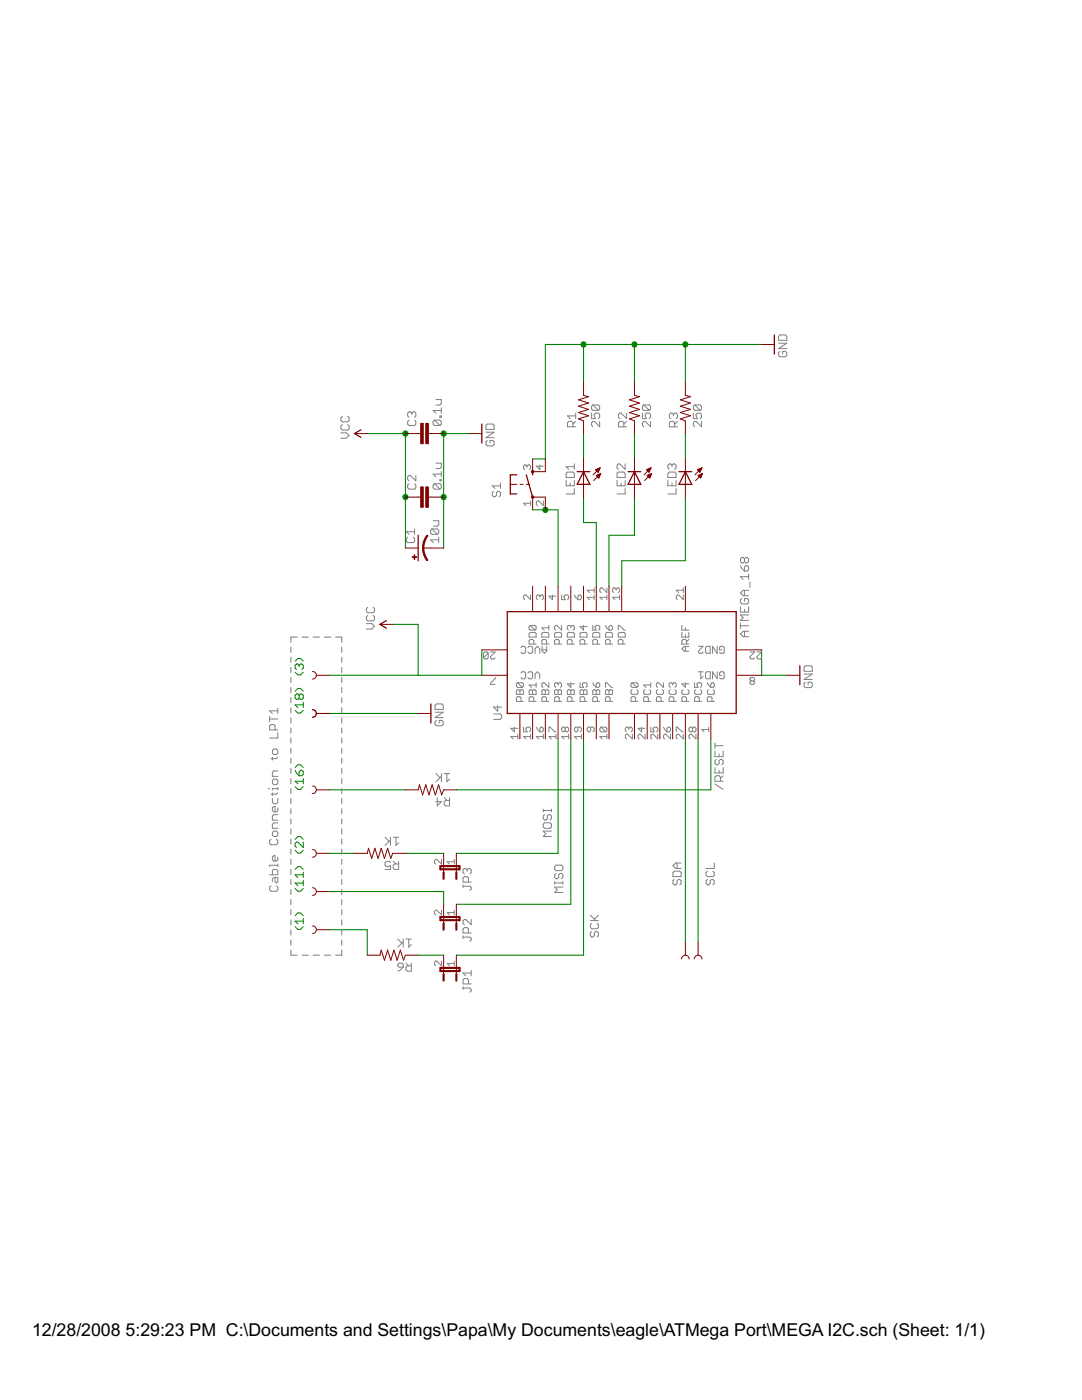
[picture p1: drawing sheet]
<svg xmlns="http://www.w3.org/2000/svg" width="216mm" height="279mm" viewBox="0 0 216 279" stroke-linecap="round" stroke-linejoin="round" font-family="sans-serif">
<defs><g id="words">
<g font-size="4">
<text x="6.4" y="266.7">12/28/2008</text>
<text x="25.1" y="266.7">5:29:23 PM C:\Documents and Settings\Papa\My Documents\eagle\ATMega Port\MEGA I2C.sch (Sheet: 1/1)</text>
</g>
</g></defs>
<g fill="#008000" stroke="#008000" stroke-width=".2">
<path d="M60.5 157l-.5 .5z"/>
<path d="M59.4 157.5h.6z"/>
<path d="M58.9 157l.5 .5z"/>
<path d="M58.9 155.9l.5 .5z"/>
<path d="M58.9 155.9h1.6z"/>
<path d="M60.5 155.4v1z"/>
<path d="M58.9 153.7l.3 .6z"/>
<path d="M59.2 154.3l.5 .5z"/>
<path d="M59.7 154.8h.5z"/>
<path d="M60.2 154.8l.3-.3z"/>
<path d="M60.5 154v.5z"/>
<path d="M60.2 153.7l.3 .3z"/>
<path d="M60 153.7h.2z"/>
<path d="M60 153.7l-.3 .3z"/>
<path d="M59.7 154v.8z"/>
<path d="M60 152.6l.5 .6z"/>
<path d="M59.4 152.6h.6z"/>
<path d="M59.4 152.6l-.5 .6z"/>
<path d="M60.5 169.7l-.5 .5z"/>
<path d="M59.4 170.2h.6z"/>
<path d="M58.9 169.7l.5 .5z"/>
<path d="M60.5 168.1v1z"/>
<path d="M59.4 168.1l1.1 1z"/>
<path d="M59.2 168.1h.2z"/>
<path d="M59.2 168.1l-.3 .2z"/>
<path d="M58.9 168.3v.6z"/>
<path d="M58.9 168.9l.3 .2z"/>
<path d="M60 167l.5 .5z"/>
<path d="M59.4 167h.6z"/>
<path d="M59.4 167l-.5 .5z"/>
<path d="M60.5 177.3l-.5 .6z"/>
<path d="M59.4 177.9h.6z"/>
<path d="M58.9 177.3l.5 .6z"/>
<path d="M58.9 176.2l.5 .6z"/>
<path d="M58.9 176.2h1.6z"/>
<path d="M60.5 175.7v1.1z"/>
<path d="M58.9 174.6l.5 .5z"/>
<path d="M58.9 174.6h1.6z"/>
<path d="M60.5 174.1v1z"/>
<path d="M60 173l.5 .5z"/>
<path d="M59.4 173h.6z"/>
<path d="M59.4 173l-.5 .5z"/>
<path d="M60.5 184.9l-.5 .6z"/>
<path d="M59.4 185.5h.6z"/>
<path d="M58.9 184.9l.5 .6z"/>
<path d="M58.9 183.8l.5 .6z"/>
<path d="M58.9 183.8h1.6z"/>
<path d="M60.5 183.3v1.1z"/>
<path d="M60 182.2l.5 .6z"/>
<path d="M59.4 182.2h.6z"/>
<path d="M59.4 182.2l-.5 .6z"/>
<path d="M60 142.3l.5-.5z"/>
<path d="M59.4 142.3h.6z"/>
<path d="M58.9 141.8l.5 .5z"/>
<path d="M58.9 140.7l.5 .5z"/>
<path d="M58.9 140.7h1.6z"/>
<path d="M60.5 140.1v1.1z"/>
<path d="M58.9 139.3l.3 .3z"/>
<path d="M58.9 138.8v.5z"/>
<path d="M59.2 138.5l-.3 .3z"/>
<path d="M59.2 138.5h.2z"/>
<path d="M59.4 138.5l.3 .3z"/>
<path d="M59.7 138.8l.3-.3z"/>
<path d="M60 138.5h.2z"/>
<path d="M60.2 138.5l.3 .3z"/>
<path d="M60.5 138.8v.5z"/>
<path d="M60.2 139.6l.3-.3z"/>
<path d="M60 139.6h.2z"/>
<path d="M59.7 139.3l.3 .3z"/>
<path d="M59.7 139.3l-.3 .3z"/>
<path d="M59.2 139.6h.2z"/>
<path d="M59.7 138.8v.5z"/>
<path d="M60 137.4l.5 .5z"/>
<path d="M59.4 137.4h.6z"/>
<path d="M59.4 137.4l-.5 .5z"/>
<path d="M60 134.7l.5-.5z"/>
<path d="M59.4 134.7h.6z"/>
<path d="M58.9 134.2l.5 .5z"/>
<path d="M58.9 133.3l.3 .3z"/>
<path d="M58.9 132.8v.5z"/>
<path d="M58.9 132.8l.3-.3z"/>
<path d="M59.2 132.5h.2z"/>
<path d="M59.4 132.5l.3 .3z"/>
<path d="M59.7 132.8v.3z"/>
<path d="M59.7 132.8l.3-.3z"/>
<path d="M60 132.5h.2z"/>
<path d="M60.2 132.5l.3 .3z"/>
<path d="M60.5 132.8v.5z"/>
<path d="M60.2 133.6l.3-.3z"/>
<path d="M60 131.4l.5 .6z"/>
<path d="M59.4 131.4h.6z"/>
<path d="M58.9 132l.5-.6z"/>
<circle cx="108.8" cy="101.7" r=".52"/>
<circle cx="116.4" cy="68.7" r=".52"/>
<circle cx="126.6" cy="68.7" r=".52"/>
<circle cx="136.7" cy="68.7" r=".52"/>
<circle cx="88.5" cy="99.2" r=".52"/>
<circle cx="88.5" cy="86.5" r=".52"/>
<circle cx="80.9" cy="99.2" r=".52"/>
<circle cx="80.9" cy="86.5" r=".52"/>
</g>
<g fill="#008000" stroke="#008000" stroke-width=".21">
<path d="M65.7 157.6h15.2z"/>
<path d="M80.9 170.3h7.6z"/>
<path d="M65.7 170.3h5z"/>
<path d="M88.5 177.9v2.6z"/>
<path d="M65.7 177.9h22.8z"/>
<path d="M83.4 190.6h5.1z"/>
<path d="M73.3 185.5v5.1z"/>
<path d="M65.7 185.5h7.6z"/>
<path d="M124.1 111.9v5.1z"/>
<path d="M124.1 111.9h12.7z"/>
<path d="M136.8 99.2v12.7z"/>
<path d="M136.8 86.5v5.1z"/>
<path d="M121.5 106.8v10.2z"/>
<path d="M121.5 106.8h5.1z"/>
<path d="M126.6 99.2v7.6z"/>
<path d="M119 104.3v12.7z"/>
<path d="M116.4 104.3h2.6z"/>
<path d="M116.4 99.2v5.1z"/>
<path d="M116.4 86.5v5.1z"/>
<path d="M126.6 86.5v5.1z"/>
<path d="M111.4 101.7v15.3z"/>
<path d="M108.8 101.7h2.6z"/>
<path d="M106.3 101.7h2.5z"/>
<path d="M106.3 91.6h2.5z"/>
<path d="M108.8 68.7v22.9z"/>
<path d="M108.8 68.7h7.6z"/>
<path d="M116.4 68.7h10.2z"/>
<path d="M126.6 68.7h10.2z"/>
<path d="M136.8 68.7h15.2z"/>
<path d="M116.4 68.7v7.7z"/>
<path d="M126.6 68.7v7.7z"/>
<path d="M136.8 68.7v7.7z"/>
<path d="M152 129.7v5.1z"/>
<path d="M152 134.8h5.1z"/>
<path d="M65.7 142.4h17.7z"/>
<path d="M88.5 99.2v10.2z"/>
<path d="M88.5 86.5v12.7z"/>
<path d="M88.5 86.5h5.1z"/>
<path d="M136.8 147.5v40.6z"/>
<path d="M139.3 147.5v40.6z"/>
<path d="M111.4 147.5v22.8z"/>
<path d="M91.1 170.3h20.3z"/>
<path d="M113.9 147.5v33z"/>
<path d="M91.1 180.5h22.8z"/>
<path d="M116.4 147.5v43.1z"/>
<path d="M91.1 190.6h25.3z"/>
<path d="M65.7 134.8h17.7z"/>
<path d="M83.4 134.8h12.7z"/>
<path d="M96.1 129.7v5.1z"/>
<path d="M83.4 124.6v10.2z"/>
<path d="M78.4 124.6h5z"/>
<path d="M80.9 99.2v10.2z"/>
<path d="M80.9 86.5v12.7z"/>
<path d="M73.3 86.5h7.6z"/>
<path d="M141.8 147.5v10.1z"/>
<path d="M91.1 157.6h50.7z"/>
</g>
<g fill="#800000" stroke="#800000" stroke-width=".25">
<path d="M146.9 122.1v20.3z"/>
<path d="M101.2 122.1h45.7z"/>
<path d="M101.2 122.1v20.3z"/>
<path d="M101.2 142.4h45.7z"/>
<path d="M83.4 106.8v5.1z"/>
<path d="M116.4 94.1l-1.2 2.6z"/>
<path d="M116.4 94.1l1.3 2.6z"/>
<path d="M115.2 94.1h1.2z"/>
<path d="M116.4 94.1h1.3z"/>
<path d="M115.2 96.7h1.2z"/>
<path d="M116.4 96.7h1.3z"/>
<path d="M126.6 94.1l-1.3 2.6z"/>
<path d="M126.6 94.1l1.3 2.6z"/>
<path d="M125.3 94.1h1.3z"/>
<path d="M126.6 94.1h1.3z"/>
<path d="M125.3 96.7h1.3z"/>
<path d="M126.6 96.7h1.3z"/>
<path d="M136.8 94.1l-1.3 2.6z"/>
<path d="M136.8 94.1l1.2 2.6z"/>
<path d="M135.5 94.1h1.3z"/>
<path d="M136.8 94.1h1.2z"/>
<path d="M135.5 96.7h1.3z"/>
<path d="M136.8 96.7h1.2z"/>
<path d="M75.8 124.6l1.3-.8z"/>
<path d="M75.8 124.6l1.3 .8z"/>
<path d="M159.6 132.9v3.8z"/>
<path d="M86 140.5v3.8z"/>
<path d="M154.5 66.8v3.9z"/>
<path d="M106.3 94.1v.7z"/>
<path d="M101.8 94.8h1.3z"/>
<path d="M101.8 98.6h1.3z"/>
<path d="M101.8 94.8v1.9z"/>
<path d="M101.8 96.7v1.9z"/>
<path d="M105 94.8l1.3 4.4z"/>
<path d="M96.1 84.6v3.8z"/>
<path d="M70.7 86.5l1.3-.7z"/>
<path d="M70.7 86.5l1.3 .8z"/>
</g>
<g fill="#800000" stroke="#800000" stroke-width=".2">
<path d="M103.7 142.4v5.1z"/>
<path d="M106.3 142.4v5.1z"/>
<path d="M108.8 142.4v5.1z"/>
<path d="M111.4 142.4v5.1z"/>
<path d="M113.9 142.4v5.1z"/>
<path d="M116.4 142.4v5.1z"/>
<path d="M119 142.4v5.1z"/>
<path d="M121.5 142.4v5.1z"/>
<path d="M106.3 117v5.1z"/>
<path d="M108.8 117v5.1z"/>
<path d="M111.4 117v5.1z"/>
<path d="M113.9 117v5.1z"/>
<path d="M116.4 117v5.1z"/>
<path d="M119 117v5.1z"/>
<path d="M121.5 117v5.1z"/>
<path d="M124.1 117v5.1z"/>
<path d="M126.6 142.4v5.1z"/>
<path d="M129.1 142.4v5.1z"/>
<path d="M131.7 142.4v5.1z"/>
<path d="M134.2 142.4v5.1z"/>
<path d="M136.8 142.4v5.1z"/>
<path d="M139.3 142.4v5.1z"/>
<path d="M141.8 142.4v5.1z"/>
<path d="M146.9 134.8h5.1z"/>
<path d="M146.9 129.7h5.1z"/>
<path d="M96.1 134.8h5.1z"/>
<path d="M96.1 129.7h5.1z"/>
<path d="M136.8 117v5.1z"/>
<path d="M84.5 109.4h1.5z"/>
<path d="M80.9 109.4h2.5z"/>
<path d="M86 109.4h2.5z"/>
<path d="M80.9 99.2h2.5z"/>
<path d="M86 99.2h2.5z"/>
<path d="M83.4 99.2h.5z"/>
<path d="M85.5 99.2h.5z"/>
<path d="M80.9 86.5h2.5z"/>
<path d="M86 86.5h2.5z"/>
<path d="M83.4 86.5h.5z"/>
<path d="M85.5 86.5h.5z"/>
<path d="M116.4 76.4v2.5z"/>
<path d="M116.4 84v2.5z"/>
<path d="M115.4 83.6l1 .4z"/>
<path d="M115.4 83.6l2.1-.6z"/>
<path d="M115.4 82.3l2.1 .7z"/>
<path d="M115.4 82.3l2.1-.6z"/>
<path d="M115.4 81.1l2.1 .6z"/>
<path d="M115.4 81.1l2.1-.7z"/>
<path d="M115.4 79.8l2.1 .6z"/>
<path d="M115.4 79.8l2.1-.6z"/>
<path d="M116.4 78.9l1.1 .3z"/>
<path d="M126.6 76.4v2.5z"/>
<path d="M126.6 84v2.5z"/>
<path d="M125.6 83.6l1 .4z"/>
<path d="M125.6 83.6l2-.6z"/>
<path d="M125.6 82.3l2 .7z"/>
<path d="M125.6 82.3l2-.6z"/>
<path d="M125.6 81.1l2 .6z"/>
<path d="M125.6 81.1l2-.7z"/>
<path d="M125.6 79.8l2 .6z"/>
<path d="M125.6 79.8l2-.6z"/>
<path d="M126.6 78.9l1 .3z"/>
<path d="M136.8 76.4v2.5z"/>
<path d="M136.8 84v2.5z"/>
<path d="M135.7 83.6l1.1 .4z"/>
<path d="M135.7 83.6l2.1-.6z"/>
<path d="M135.7 82.3l2.1 .7z"/>
<path d="M135.7 82.3l2.1-.6z"/>
<path d="M135.7 81.1l2.1 .6z"/>
<path d="M135.7 81.1l2.1-.7z"/>
<path d="M135.7 79.8l2.1 .6z"/>
<path d="M135.7 79.8l2.1-.6z"/>
<path d="M136.8 78.9l1 .3z"/>
<path d="M80.9 157.6h2.5z"/>
<path d="M88.5 157.6h2.6z"/>
<path d="M88.5 157.6l-.4 1z"/>
<path d="M87.5 156.6l.6 2z"/>
<path d="M87.5 156.6l-.6 2z"/>
<path d="M86.2 156.6l.7 2z"/>
<path d="M86.2 156.6l-.6 2z"/>
<path d="M85 156.6l.6 2z"/>
<path d="M85 156.6l-.7 2z"/>
<path d="M83.7 156.6l.6 2z"/>
<path d="M83.7 156.6l-.3 1z"/>
<path d="M70.7 170.3h2.6z"/>
<path d="M78.4 170.3h2.5z"/>
<path d="M78.4 170.3l-.4 1z"/>
<path d="M77.3 169.3l.7 2z"/>
<path d="M77.3 169.3l-.6 2z"/>
<path d="M76.1 169.3l.6 2z"/>
<path d="M76.1 169.3l-.7 2z"/>
<path d="M74.8 169.3l.6 2z"/>
<path d="M74.8 169.3l-.6 2z"/>
<path d="M73.5 169.3l.7 2z"/>
<path d="M73.5 169.3l-.2 1z"/>
<path d="M73.3 190.6h2.5z"/>
<path d="M80.9 190.6h2.5z"/>
<path d="M80.9 190.6l-.4 1z"/>
<path d="M79.9 189.6l.6 2z"/>
<path d="M79.9 189.6l-.7 2z"/>
<path d="M78.6 189.6l.6 2z"/>
<path d="M78.6 189.6l-.6 2z"/>
<path d="M77.3 189.6l.7 2z"/>
<path d="M77.3 189.6l-.6 2z"/>
<path d="M76.1 189.6l.6 2z"/>
<path d="M76.1 189.6l-.3 1z"/>
<path d="M63.1 142.4h2.6z"/>
<path d="M63.1 185.5h2.6z"/>
<path d="M63.1 177.9h2.6z"/>
<path d="M63.1 170.3h2.6z"/>
<path d="M63.1 157.6h2.6z"/>
<path d="M63.1 134.8h2.6z"/>
<path d="M116.4 91.6v2.5z"/>
<path d="M116.4 96.7v2.5z"/>
<path d="M116.4 94.1v2.6z"/>
<path d="M118.5 95.9l1.4-1.4z"/>
<path d="M118.3 94.8l1.4-1.4z"/>
<path d="M119.9 94.5l-.4 .9z"/>
<path d="M119 94.9l.5 .5z"/>
<path d="M119 94.9l.9-.4z"/>
<path d="M119.7 94.6v.2z"/>
<path d="M119.6 94.6v.5z"/>
<path d="M119.5 94.7v.7z"/>
<path d="M119.4 94.7v.6z"/>
<path d="M119.2 94.8v.4z"/>
<path d="M119.1 94.8v.2z"/>
<path d="M119.7 93.4l-.3 .9z"/>
<path d="M118.9 93.7l.5 .6z"/>
<path d="M118.9 93.7l.8-.3z"/>
<path d="M119.6 93.4v.3z"/>
<path d="M119.5 93.5v.5z"/>
<path d="M119.4 93.5v.8z"/>
<path d="M119.2 93.6v.5z"/>
<path d="M119.1 93.6v.4z"/>
<path d="M119 93.7v.2z"/>
<path d="M126.6 91.6v2.5z"/>
<path d="M126.6 96.7v2.5z"/>
<path d="M126.6 94.1v2.6z"/>
<path d="M128.6 95.9l1.4-1.4z"/>
<path d="M128.5 94.8l1.4-1.4z"/>
<path d="M130 94.5l-.4 .9z"/>
<path d="M129.1 94.9l.5 .5z"/>
<path d="M129.1 94.9l.9-.4z"/>
<path d="M129.9 94.6v.3z"/>
<path d="M129.7 94.6v.6z"/>
<path d="M129.6 94.7v.7z"/>
<path d="M129.5 94.7v.5z"/>
<path d="M129.4 94.8v.3z"/>
<path d="M129.2 94.8v.2z"/>
<path d="M129.9 93.4l-.4 .9z"/>
<path d="M129 93.7l.5 .6z"/>
<path d="M129 93.7l.9-.3z"/>
<path d="M129.9 93.4v.1z"/>
<path d="M129.7 93.5v.3z"/>
<path d="M129.6 93.5v.5z"/>
<path d="M129.5 93.6v.6z"/>
<path d="M129.4 93.6v.5z"/>
<path d="M129.2 93.7v.3z"/>
<path d="M129.1 93.7v.2z"/>
<path d="M136.8 91.6v2.5z"/>
<path d="M136.8 96.7v2.5z"/>
<path d="M136.8 94.1v2.6z"/>
<path d="M138.8 95.9l1.4-1.4z"/>
<path d="M138.7 94.8l1.4-1.4z"/>
<path d="M140.2 94.5l-.4 .9z"/>
<path d="M139.3 94.9l.5 .5z"/>
<path d="M139.3 94.9l.9-.4z"/>
<path d="M140.1 94.6v.1z"/>
<path d="M140 94.6v.4z"/>
<path d="M139.8 94.7v.6z"/>
<path d="M139.7 94.7v.6z"/>
<path d="M139.6 94.8v.4z"/>
<path d="M139.5 94.8v.3z"/>
<path d="M139.4 94.9v.1z"/>
<path d="M140.1 93.4l-.4 .9z"/>
<path d="M139.2 93.7l.5 .6z"/>
<path d="M139.2 93.7l.9-.3z"/>
<path d="M140 93.4v.2z"/>
<path d="M139.8 93.5v.3z"/>
<path d="M139.7 93.5v.6z"/>
<path d="M139.6 93.6v.6z"/>
<path d="M139.5 93.6v.5z"/>
<path d="M139.4 93.7v.3z"/>
<path d="M139.3 93.7v.2z"/>
<path d="M91.1 190.6v2.6z"/>
<path d="M91.1 193.2v1.2z"/>
<path d="M88.5 190.6v2.6z"/>
<path d="M88.5 193.2v1.2z"/>
<path d="M91.1 180.5v2.5z"/>
<path d="M91.1 183v1.3z"/>
<path d="M88.5 180.5v2.5z"/>
<path d="M88.5 183v1.3z"/>
<path d="M91.1 170.3v2.5z"/>
<path d="M91.1 172.8v1.3z"/>
<path d="M88.5 170.3v2.5z"/>
<path d="M88.5 172.8v1.3z"/>
<path d="M75.8 124.6h2.6z"/>
<path d="M157.1 134.8h2.5z"/>
<path d="M83.4 142.4h2.6z"/>
<path d="M152 68.7h2.5z"/>
<path d="M106.3 99.2v2.5z"/>
<path d="M106.3 91.6v2.5z"/>
<path d="M108.8 91.6v2.5z"/>
<path d="M108.8 99.2v2.5z"/>
<path d="M103.7 96.7h.7z"/>
<path d="M105 96.7h.6z"/>
<path d="M101.8 96.7h1.3z"/>
<path d="M106.3 94.1h2.5z"/>
<path d="M106.3 99.2h2.5z"/>
<path d="M136.8 188.1v2.5z"/>
<path d="M139.3 188.1v2.5z"/>
<path d="M93.6 86.5h2.5z"/>
<path d="M70.7 86.5h2.6z"/>
<path d="M85.2 106.8l.2 .2-.7 1.4-.1 1h-.3v-.3a3.9 3.9 0 0 1 .9-2.3z" fill-rule="evenodd"/>
<path d="M84.3 109.4h.3l.1 1 .7 1.4-.2 .1-.7-1.2z" fill-rule="evenodd"/>
</g>
<g fill="#800000" stroke="#800000" stroke-width=".2">
<path d="M82.6 110.7h.2v.9h-.2z"/>
<path d="M82.3 111.1h.8v.2h-.8z"/>
<path d="M85 97.2h.5v4h-.5z"/>
<path d="M83.9 97.2h.6v4h-.6z"/>
<path d="M85 84.5h.5v4.1h-.5z"/>
<path d="M83.9 84.5h.6v4.1h-.6z"/>
</g>
<path d="M62.4 134a.76 .76 0 0 1 .7 .8 .76 .76 0 0 1-.7 .7M62.4 141.6a.76 .76 0 0 1 .7 .8 .76 .76 0 0 1-.7 .8M62.4 156.9a.76 .76 0 0 1 .7 .7 .76 .76 0 0 1-.7 .8M62.4 177.2a.76 .76 0 0 1 .7 .7 .76 .76 0 0 1-.7 .8M62.4 169.5a.76 .76 0 0 1 .7 .8 .76 .76 0 0 1-.7 .8M62.4 184.8a.76 .76 0 0 1 .7 .7 .76 .76 0 0 1-.7 .8M136 191.4a.76 .76 0 0 1 .8-.8 .76 .76 0 0 1 .7 .8M138.5 191.4a.76 .76 0 0 1 .8-.8 .76 .76 0 0 1 .8 .8" fill="none" stroke="#800000" stroke-width=".2"/>
<g fill="#800000" stroke="#800000" stroke-width=".42">
<path d="M91.1 194.4v1.3z"/>
<path d="M88.5 194.4v1.3z"/>
<path d="M87.9 193.2h3.8z"/>
<path d="M87.9 193.2v.6z"/>
<path d="M87.9 193.8h3.8z"/>
<path d="M91.7 193.2v.6z"/>
<path d="M91.1 184.3v1.2z"/>
<path d="M88.5 184.3v1.2z"/>
<path d="M87.9 183h3.8z"/>
<path d="M87.9 183v.6z"/>
<path d="M87.9 183.6h3.8z"/>
<path d="M91.7 183v.6z"/>
<path d="M91.1 174.1v1.3z"/>
<path d="M88.5 174.1v1.3z"/>
<path d="M87.9 172.8h3.8z"/>
<path d="M87.9 172.8v.7z"/>
<path d="M87.9 173.5h3.8z"/>
<path d="M91.7 172.8v.7z"/>
</g>
<path d="M106.2 99.1h.2v.2h-.2zM106.2 94h.2v.2h-.2z" fill="none" stroke="#800000" stroke-width=".42"/>
<g fill="#808080" stroke="#808080" stroke-width=".2">
<path d="M103 140h1.4z"/>
<path d="M103 139.3v.7z"/>
<path d="M103 139.3l.3-.3z"/>
<path d="M103.3 139h.4z"/>
<path d="M103.7 139l.3 .3z"/>
<path d="M104 139.3v.7z"/>
<path d="M103 138.6h1.4z"/>
<path d="M103 137.9v.7z"/>
<path d="M103 137.9l.3-.3z"/>
<path d="M103.3 137.6h.2z"/>
<path d="M103.5 137.6l.2 .3z"/>
<path d="M103.7 137.9l.3-.3z"/>
<path d="M104 137.6h.2z"/>
<path d="M104.2 137.6l.2 .3z"/>
<path d="M104.4 137.9v.7z"/>
<path d="M103.7 137.9v.7z"/>
<path d="M103.3 137.2h.9z"/>
<path d="M103 136.9l.3 .3z"/>
<path d="M103 136.5v.4z"/>
<path d="M103.3 136.2l-.3 .3z"/>
<path d="M103.3 136.2h.9z"/>
<path d="M104.2 136.2l.2 .3z"/>
<path d="M104.4 136.5v.4z"/>
<path d="M104.4 136.9l-.2 .3z"/>
<path d="M103.3 136.2l.9 1z"/>
<path d="M101.9 147l.5 .5z"/>
<path d="M101.9 147h1.4z"/>
<path d="M103.3 146.5v1z"/>
<path d="M101.9 145.4h1.4z"/>
<path d="M101.9 145.4l.7 .6z"/>
<path d="M102.6 145.1v.9z"/>
<path d="M105.6 140h1.4z"/>
<path d="M105.6 139.3v.7z"/>
<path d="M105.6 139.3l.2-.3z"/>
<path d="M105.8 139h.5z"/>
<path d="M106.3 139l.2 .3z"/>
<path d="M106.5 139.3v.7z"/>
<path d="M105.6 138.6h1.4z"/>
<path d="M105.6 137.9v.7z"/>
<path d="M105.6 137.9l.2-.3z"/>
<path d="M105.8 137.6h.2z"/>
<path d="M106 137.6l.3 .3z"/>
<path d="M106.3 137.9l.2-.3z"/>
<path d="M106.5 137.6h.2z"/>
<path d="M106.7 137.6l.3 .3z"/>
<path d="M107 137.9v.7z"/>
<path d="M106.3 137.9v.7z"/>
<path d="M105.6 136.7l.4 .5z"/>
<path d="M105.6 136.7h1.4z"/>
<path d="M107 136.2v1z"/>
<path d="M104.5 147l.4 .5z"/>
<path d="M104.5 147h1.4z"/>
<path d="M105.9 146.5v1z"/>
<path d="M104.5 145.1v.9z"/>
<path d="M104.5 146h.7z"/>
<path d="M104.9 145.6l.3 .4z"/>
<path d="M104.9 145.4v.2z"/>
<path d="M104.9 145.4l.3-.3z"/>
<path d="M105.2 145.1h.4z"/>
<path d="M105.6 145.1l.3 .3z"/>
<path d="M105.9 145.4v.4z"/>
<path d="M105.9 145.8l-.3 .2z"/>
<path d="M108.1 140h1.4z"/>
<path d="M108.1 139.3v.7z"/>
<path d="M108.1 139.3l.3-.3z"/>
<path d="M108.4 139h.4z"/>
<path d="M108.8 139l.3 .3z"/>
<path d="M109.1 139.3v.7z"/>
<path d="M108.1 138.6h1.4z"/>
<path d="M108.1 137.9v.7z"/>
<path d="M108.1 137.9l.3-.3z"/>
<path d="M108.4 137.6h.2z"/>
<path d="M108.6 137.6l.2 .3z"/>
<path d="M108.8 137.9l.3-.3z"/>
<path d="M109.1 137.6h.2z"/>
<path d="M109.3 137.6l.2 .3z"/>
<path d="M109.5 137.9v.7z"/>
<path d="M108.8 137.9v.7z"/>
<path d="M109.5 136.2v1z"/>
<path d="M108.6 136.2l.9 1z"/>
<path d="M108.4 136.2h.2z"/>
<path d="M108.4 136.2l-.3 .3z"/>
<path d="M108.1 136.5v.4z"/>
<path d="M108.1 136.9l.3 .3z"/>
<path d="M107 147l.5 .5z"/>
<path d="M107 147h1.4z"/>
<path d="M108.4 146.5v1z"/>
<path d="M107 145.1l.3 .5z"/>
<path d="M107.3 145.6l.4 .4z"/>
<path d="M107.7 146h.5z"/>
<path d="M108.4 145.8l-.2 .2z"/>
<path d="M108.4 145.4v.4z"/>
<path d="M108.2 145.1l.2 .3z"/>
<path d="M107.9 145.1h.3z"/>
<path d="M107.9 145.1l-.2 .3z"/>
<path d="M107.7 145.4v.6z"/>
<path d="M110.7 140h1.4z"/>
<path d="M110.7 139.3v.7z"/>
<path d="M110.7 139.3l.2-.3z"/>
<path d="M110.9 139h.5z"/>
<path d="M111.4 139l.2 .3z"/>
<path d="M111.6 139.3v.7z"/>
<path d="M110.7 138.6h1.4z"/>
<path d="M110.7 137.9v.7z"/>
<path d="M110.7 137.9l.2-.3z"/>
<path d="M110.9 137.6h.2z"/>
<path d="M111.1 137.6l.3 .3z"/>
<path d="M111.4 137.9l.2-.3z"/>
<path d="M111.6 137.6h.2z"/>
<path d="M111.8 137.6l.3 .3z"/>
<path d="M112.1 137.9v.7z"/>
<path d="M111.4 137.9v.7z"/>
<path d="M110.7 136.9l.2 .3z"/>
<path d="M110.7 136.5v.4z"/>
<path d="M110.9 136.2l-.2 .3z"/>
<path d="M110.9 136.2h.2z"/>
<path d="M111.1 136.2l.3 .3z"/>
<path d="M111.4 136.5v.2z"/>
<path d="M111.6 136.2l-.2 .3z"/>
<path d="M111.6 136.2h.2z"/>
<path d="M111.8 136.2l.3 .3z"/>
<path d="M112.1 136.5v.4z"/>
<path d="M112.1 136.9l-.3 .3z"/>
<path d="M109.5 147l.5 .5z"/>
<path d="M109.5 147h1.4z"/>
<path d="M110.9 146.5v1z"/>
<path d="M109.5 145.1v.9z"/>
<path d="M109.5 145.1h.3z"/>
<path d="M109.8 145.1l.9 .9z"/>
<path d="M110.7 146h.2z"/>
<path d="M113.2 140h1.4z"/>
<path d="M113.2 139.3v.7z"/>
<path d="M113.2 139.3l.2-.3z"/>
<path d="M113.4 139h.5z"/>
<path d="M113.9 139l.2 .3z"/>
<path d="M114.1 139.3v.7z"/>
<path d="M113.2 138.6h1.4z"/>
<path d="M113.2 137.9v.7z"/>
<path d="M113.2 137.9l.2-.3z"/>
<path d="M113.4 137.6h.3z"/>
<path d="M113.7 137.6l.2 .3z"/>
<path d="M113.9 137.9l.2-.3z"/>
<path d="M114.1 137.6h.3z"/>
<path d="M114.4 137.6l.2 .3z"/>
<path d="M114.6 137.9v.7z"/>
<path d="M113.9 137.9v.7z"/>
<path d="M113.2 136.5h1.4z"/>
<path d="M113.2 136.5l.7 .7z"/>
<path d="M113.9 136.2v1z"/>
<path d="M112.1 147l.4 .5z"/>
<path d="M112.1 147h1.4z"/>
<path d="M113.5 146.5v1z"/>
<path d="M112.1 145.8l.2 .2z"/>
<path d="M112.1 145.4v.4z"/>
<path d="M112.1 145.4l.2-.3z"/>
<path d="M112.3 145.1h.2z"/>
<path d="M112.5 145.1l.3 .3z"/>
<path d="M112.8 145.4l.2-.3z"/>
<path d="M113 145.1h.2z"/>
<path d="M113.2 145.1l.3 .3z"/>
<path d="M113.5 145.4v.4z"/>
<path d="M113.5 145.8l-.3 .2z"/>
<path d="M113 146h.2z"/>
<path d="M112.8 145.8l.2 .2z"/>
<path d="M112.8 145.8l-.3 .2z"/>
<path d="M112.3 146h.2z"/>
<path d="M112.8 145.4v.4z"/>
<path d="M115.7 140h1.4z"/>
<path d="M115.7 139.3v.7z"/>
<path d="M115.7 139.3l.3-.3z"/>
<path d="M116 139h.4z"/>
<path d="M116.4 139l.3 .3z"/>
<path d="M116.7 139.3v.7z"/>
<path d="M115.7 138.6h1.4z"/>
<path d="M115.7 137.9v.7z"/>
<path d="M115.7 137.9l.3-.3z"/>
<path d="M116 137.6h.2z"/>
<path d="M116.2 137.6l.2 .3z"/>
<path d="M116.4 137.9l.3-.3z"/>
<path d="M116.7 137.6h.2z"/>
<path d="M116.9 137.6l.2 .3z"/>
<path d="M117.1 137.9v.7z"/>
<path d="M116.4 137.9v.7z"/>
<path d="M115.7 136.2v1z"/>
<path d="M115.7 137.2h.7z"/>
<path d="M116.2 136.7l.2 .5z"/>
<path d="M116.2 136.5v.2z"/>
<path d="M116.2 136.5l.2-.3z"/>
<path d="M116.4 136.2h.5z"/>
<path d="M116.9 136.2l.2 .3z"/>
<path d="M117.1 136.5v.4z"/>
<path d="M117.1 136.9l-.2 .3z"/>
<path d="M114.6 147l.5 .5z"/>
<path d="M114.6 147h1.4z"/>
<path d="M116 146.5v1z"/>
<path d="M115.8 146l.2-.2z"/>
<path d="M116 145.4v.4z"/>
<path d="M115.8 145.1l.2 .3z"/>
<path d="M114.9 145.1h.9z"/>
<path d="M114.6 145.4l.3-.3z"/>
<path d="M114.6 145.4v.4z"/>
<path d="M114.6 145.8l.3 .2z"/>
<path d="M114.9 146h.2z"/>
<path d="M115.3 145.8l-.2 .2z"/>
<path d="M115.3 145.1v.7z"/>
<path d="M118.3 140h1.4z"/>
<path d="M118.3 139.3v.7z"/>
<path d="M118.3 139.3l.2-.3z"/>
<path d="M118.5 139h.5z"/>
<path d="M119 139l.2 .3z"/>
<path d="M119.2 139.3v.7z"/>
<path d="M118.3 138.6h1.4z"/>
<path d="M118.3 137.9v.7z"/>
<path d="M118.3 137.9l.2-.3z"/>
<path d="M118.5 137.6h.2z"/>
<path d="M118.7 137.6l.3 .3z"/>
<path d="M119 137.9l.2-.3z"/>
<path d="M119.2 137.6h.2z"/>
<path d="M119.4 137.6l.3 .3z"/>
<path d="M119.7 137.9v.7z"/>
<path d="M119 137.9v.7z"/>
<path d="M118.3 136.2l.2 .5z"/>
<path d="M118.5 136.7l.5 .5z"/>
<path d="M119 137.2h.4z"/>
<path d="M119.4 137.2l.3-.3z"/>
<path d="M119.7 136.5v.4z"/>
<path d="M119.4 136.2l.3 .3z"/>
<path d="M119.2 136.2h.2z"/>
<path d="M119.2 136.2l-.2 .3z"/>
<path d="M119 136.5v.7z"/>
<path d="M118.3 146l.3-.2z"/>
<path d="M118.6 145.4v.4z"/>
<path d="M118.3 145.1l.3 .3z"/>
<path d="M117.4 145.1h.9z"/>
<path d="M117.2 145.4l.2-.3z"/>
<path d="M117.2 145.4v.4z"/>
<path d="M117.2 145.8l.2 .2z"/>
<path d="M117.4 146h.2z"/>
<path d="M117.9 145.8l-.3 .2z"/>
<path d="M117.9 145.1v.7z"/>
<path d="M120.8 140h1.4z"/>
<path d="M120.8 139.3v.7z"/>
<path d="M120.8 139.3l.3-.3z"/>
<path d="M121.1 139h.4z"/>
<path d="M121.5 139l.3 .3z"/>
<path d="M121.8 139.3v.7z"/>
<path d="M120.8 138.6h1.4z"/>
<path d="M120.8 137.9v.7z"/>
<path d="M120.8 137.9l.3-.3z"/>
<path d="M121.1 137.6h.2z"/>
<path d="M121.3 137.6l.2 .3z"/>
<path d="M121.5 137.9l.3-.3z"/>
<path d="M121.8 137.6h.2z"/>
<path d="M122 137.6l.2 .3z"/>
<path d="M122.2 137.9v.7z"/>
<path d="M121.5 137.9v.7z"/>
<path d="M120.8 136.2v1z"/>
<path d="M120.8 136.2h.3z"/>
<path d="M121.1 136.2l.9 1z"/>
<path d="M122 137.2h.2z"/>
<path d="M119.7 147l.5 .5z"/>
<path d="M119.7 147h1.4z"/>
<path d="M121.1 146.5v1z"/>
<path d="M119.9 146h1z"/>
<path d="M119.7 145.8l.2 .2z"/>
<path d="M119.7 145.4v.4z"/>
<path d="M119.7 145.4l.2-.3z"/>
<path d="M119.9 145.1h1z"/>
<path d="M120.9 145.1l.2 .3z"/>
<path d="M121.1 145.4v.4z"/>
<path d="M121.1 145.8l-.2 .2z"/>
<path d="M119.9 145.1l1 .9z"/>
<path d="M105.6 128.5h1.4z"/>
<path d="M105.6 127.8v.7z"/>
<path d="M105.6 127.8l.2-.2z"/>
<path d="M105.8 127.6h.5z"/>
<path d="M106.3 127.6l.2 .2z"/>
<path d="M106.5 127.8v.7z"/>
<path d="M105.6 127.1h1.4z"/>
<path d="M107 126.4v.7z"/>
<path d="M106.7 126.2l.3 .2z"/>
<path d="M105.8 126.2h.9z"/>
<path d="M105.8 126.2l-.2 .2z"/>
<path d="M105.6 126.4v.7z"/>
<path d="M105.8 125.8h.9z"/>
<path d="M105.6 125.5l.2 .3z"/>
<path d="M105.6 125.1v.4z"/>
<path d="M105.6 125.1l.2-.3z"/>
<path d="M105.8 124.8h.9z"/>
<path d="M106.7 124.8l.3 .3z"/>
<path d="M107 125.1v.4z"/>
<path d="M107 125.5l-.3 .3z"/>
<path d="M105.8 124.8l.9 1z"/>
<path d="M105.9 118.7v1z"/>
<path d="M104.9 118.7l1 1z"/>
<path d="M104.7 118.7h.2z"/>
<path d="M104.7 118.7l-.2 .3z"/>
<path d="M104.5 119v.4z"/>
<path d="M104.5 119.4l.2 .3z"/>
<path d="M108.1 128.5h1.4z"/>
<path d="M108.1 127.8v.7z"/>
<path d="M108.1 127.8l.3-.2z"/>
<path d="M108.4 127.6h.4z"/>
<path d="M108.8 127.6l.3 .2z"/>
<path d="M109.1 127.8v.7z"/>
<path d="M108.1 127.1h1.4z"/>
<path d="M109.5 126.4v.7z"/>
<path d="M109.3 126.2l.2 .2z"/>
<path d="M108.4 126.2h.9z"/>
<path d="M108.4 126.2l-.3 .2z"/>
<path d="M108.1 126.4v.7z"/>
<path d="M108.1 125.3l.5 .5z"/>
<path d="M108.1 125.3h1.4z"/>
<path d="M109.5 124.8v1z"/>
<path d="M107 119.4l.3 .3z"/>
<path d="M107 119v.4z"/>
<path d="M107 119l.3-.3z"/>
<path d="M107.3 118.7h.2z"/>
<path d="M107.5 118.7l.2 .3z"/>
<path d="M107.7 119v.2z"/>
<path d="M107.7 119l.2-.3z"/>
<path d="M107.9 118.7h.3z"/>
<path d="M108.2 118.7l.2 .3z"/>
<path d="M108.4 119v.4z"/>
<path d="M108.4 119.4l-.2 .3z"/>
<path d="M110.7 128.5h1.4z"/>
<path d="M110.7 127.8v.7z"/>
<path d="M110.7 127.8l.2-.2z"/>
<path d="M110.9 127.6h.5z"/>
<path d="M111.4 127.6l.2 .2z"/>
<path d="M111.6 127.8v.7z"/>
<path d="M110.7 127.1h1.4z"/>
<path d="M112.1 126.4v.7z"/>
<path d="M111.8 126.2l.3 .2z"/>
<path d="M110.9 126.2h.9z"/>
<path d="M110.9 126.2l-.2 .2z"/>
<path d="M110.7 126.4v.7z"/>
<path d="M112.1 124.8v1z"/>
<path d="M111.1 124.8l1 1z"/>
<path d="M110.9 124.8h.2z"/>
<path d="M110.9 124.8l-.2 .3z"/>
<path d="M110.7 125.1v.4z"/>
<path d="M110.7 125.5l.2 .3z"/>
<path d="M109.5 119h1.4z"/>
<path d="M109.5 119l.7 .7z"/>
<path d="M110.2 118.7v1z"/>
<path d="M113.2 128.5h1.4z"/>
<path d="M113.2 127.8v.7z"/>
<path d="M113.2 127.8l.2-.2z"/>
<path d="M113.4 127.6h.5z"/>
<path d="M113.9 127.6l.2 .2z"/>
<path d="M114.1 127.8v.7z"/>
<path d="M113.2 127.1h1.4z"/>
<path d="M114.6 126.4v.7z"/>
<path d="M114.4 126.2l.2 .2z"/>
<path d="M113.4 126.2h1z"/>
<path d="M113.4 126.2l-.2 .2z"/>
<path d="M113.2 126.4v.7z"/>
<path d="M113.2 125.5l.2 .3z"/>
<path d="M113.2 125.1v.4z"/>
<path d="M113.2 125.1l.2-.3z"/>
<path d="M113.4 124.8h.3z"/>
<path d="M113.7 124.8l.2 .3z"/>
<path d="M113.9 125.1v.2z"/>
<path d="M113.9 125.1l.2-.3z"/>
<path d="M114.1 124.8h.3z"/>
<path d="M114.4 124.8l.2 .3z"/>
<path d="M114.6 125.1v.4z"/>
<path d="M114.6 125.5l-.2 .3z"/>
<path d="M112.1 118.7v1z"/>
<path d="M112.1 119.7h.7z"/>
<path d="M112.5 119.2l.3 .5z"/>
<path d="M112.5 119v.2z"/>
<path d="M112.5 119l.3-.3z"/>
<path d="M112.8 118.7h.4z"/>
<path d="M113.2 118.7l.3 .3z"/>
<path d="M113.5 119v.4z"/>
<path d="M113.5 119.4l-.3 .3z"/>
<path d="M115.7 128.5h1.4z"/>
<path d="M115.7 127.8v.7z"/>
<path d="M115.7 127.8l.3-.2z"/>
<path d="M116 127.6h.4z"/>
<path d="M116.4 127.6l.3 .2z"/>
<path d="M116.7 127.8v.7z"/>
<path d="M115.7 127.1h1.4z"/>
<path d="M117.1 126.4v.7z"/>
<path d="M116.9 126.2l.2 .2z"/>
<path d="M116 126.2h.9z"/>
<path d="M116 126.2l-.3 .2z"/>
<path d="M115.7 126.4v.7z"/>
<path d="M115.7 125.1h1.4z"/>
<path d="M115.7 125.1l.7 .7z"/>
<path d="M116.4 124.8v1z"/>
<path d="M114.6 118.7l.3 .5z"/>
<path d="M114.9 119.2l.4 .5z"/>
<path d="M115.3 119.7h.5z"/>
<path d="M115.8 119.7l.2-.3z"/>
<path d="M116 119v.4z"/>
<path d="M115.8 118.7l.2 .3z"/>
<path d="M115.5 118.7h.3z"/>
<path d="M115.5 118.7l-.2 .3z"/>
<path d="M115.3 119v.7z"/>
<path d="M118.3 128.5h1.4z"/>
<path d="M118.3 127.8v.7z"/>
<path d="M118.3 127.8l.2-.2z"/>
<path d="M118.5 127.6h.5z"/>
<path d="M119 127.6l.2 .2z"/>
<path d="M119.2 127.8v.7z"/>
<path d="M118.3 127.1h1.4z"/>
<path d="M119.7 126.4v.7z"/>
<path d="M119.4 126.2l.3 .2z"/>
<path d="M118.5 126.2h.9z"/>
<path d="M118.5 126.2l-.2 .2z"/>
<path d="M118.3 126.4v.7z"/>
<path d="M118.3 124.8v1z"/>
<path d="M118.3 125.8h.7z"/>
<path d="M118.7 125.3l.3 .5z"/>
<path d="M118.7 125.1v.2z"/>
<path d="M118.7 125.1l.3-.3z"/>
<path d="M119 124.8h.4z"/>
<path d="M119.4 124.8l.3 .3z"/>
<path d="M119.7 125.1v.4z"/>
<path d="M119.7 125.5l-.3 .3z"/>
<path d="M117.2 119.2l.4 .5z"/>
<path d="M117.2 119.2h1.4z"/>
<path d="M118.6 118.7v1z"/>
<path d="M117.2 117.8l.4 .5z"/>
<path d="M117.2 117.8h1.4z"/>
<path d="M118.6 117.3v1z"/>
<path d="M120.8 128.5h1.4z"/>
<path d="M120.8 127.8v.7z"/>
<path d="M120.8 127.8l.3-.2z"/>
<path d="M121.1 127.6h.4z"/>
<path d="M121.5 127.6l.3 .2z"/>
<path d="M121.8 127.8v.7z"/>
<path d="M120.8 127.1h1.4z"/>
<path d="M122.2 126.4v.7z"/>
<path d="M122 126.2l.2 .2z"/>
<path d="M121.1 126.2h.9z"/>
<path d="M121.1 126.2l-.3 .2z"/>
<path d="M120.8 126.4v.7z"/>
<path d="M120.8 124.8l.3 .5z"/>
<path d="M121.1 125.3l.4 .5z"/>
<path d="M121.5 125.8h.5z"/>
<path d="M122 125.8l.2-.3z"/>
<path d="M122.2 125.1v.4z"/>
<path d="M122 124.8l.2 .3z"/>
<path d="M121.8 124.8h.2z"/>
<path d="M121.8 124.8l-.3 .3z"/>
<path d="M121.5 125.1v.7z"/>
<path d="M119.7 119.2l.5 .5z"/>
<path d="M119.7 119.2h1.4z"/>
<path d="M121.1 118.7v1z"/>
<path d="M121.1 117.3v1z"/>
<path d="M120.2 117.3l.9 1z"/>
<path d="M119.9 117.3h.3z"/>
<path d="M119.9 117.3l-.2 .3z"/>
<path d="M119.7 117.6v.4z"/>
<path d="M119.7 118l.2 .3z"/>
<path d="M123.4 128.5h1.4z"/>
<path d="M123.4 127.8v.7z"/>
<path d="M123.4 127.8l.2-.2z"/>
<path d="M123.6 127.6h.5z"/>
<path d="M124.1 127.6l.2 .2z"/>
<path d="M124.3 127.8v.7z"/>
<path d="M123.4 127.1h1.4z"/>
<path d="M124.8 126.4v.7z"/>
<path d="M124.5 126.2l.3 .2z"/>
<path d="M123.6 126.2h.9z"/>
<path d="M123.6 126.2l-.2 .2z"/>
<path d="M123.4 126.4v.7z"/>
<path d="M123.4 124.8v1z"/>
<path d="M123.4 124.8h.2z"/>
<path d="M123.6 124.8l.9 1z"/>
<path d="M124.5 125.8h.3z"/>
<path d="M122.2 119.2l.5 .5z"/>
<path d="M122.2 119.2h1.4z"/>
<path d="M123.6 118.7v1z"/>
<path d="M122.2 118l.3 .3z"/>
<path d="M122.2 117.6v.4z"/>
<path d="M122.2 117.6l.3-.3z"/>
<path d="M122.5 117.3h.2z"/>
<path d="M122.7 117.3l.2 .3z"/>
<path d="M122.9 117.6v.2z"/>
<path d="M122.9 117.6l.3-.3z"/>
<path d="M123.2 117.3h.2z"/>
<path d="M123.4 117.3l.2 .3z"/>
<path d="M123.6 117.6v.4z"/>
<path d="M123.6 118l-.2 .3z"/>
<path d="M125.9 140h1.4z"/>
<path d="M125.9 139.3v.7z"/>
<path d="M125.9 139.3l.2-.3z"/>
<path d="M126.1 139h.5z"/>
<path d="M126.6 139l.2 .3z"/>
<path d="M126.8 139.3v.7z"/>
<path d="M125.9 137.9l.2-.3z"/>
<path d="M125.9 137.9v.4z"/>
<path d="M125.9 138.3l.2 .3z"/>
<path d="M126.1 138.6h1z"/>
<path d="M127.1 138.6l.2-.3z"/>
<path d="M127.3 137.9v.4z"/>
<path d="M127.1 137.6l.2 .3z"/>
<path d="M126.1 137.2h1z"/>
<path d="M125.9 136.9l.2 .3z"/>
<path d="M125.9 136.5v.4z"/>
<path d="M125.9 136.5l.2-.3z"/>
<path d="M126.1 136.2h1z"/>
<path d="M127.1 136.2l.2 .3z"/>
<path d="M127.3 136.5v.4z"/>
<path d="M127.3 136.9l-.2 .3z"/>
<path d="M126.1 136.2l1 1z"/>
<path d="M126.2 146.5v1z"/>
<path d="M125.2 146.5l1 1z"/>
<path d="M125 146.5h.2z"/>
<path d="M125 146.5l-.2 .3z"/>
<path d="M124.8 146.8v.4z"/>
<path d="M124.8 147.2l.2 .3z"/>
<path d="M124.8 145.8l.2 .2z"/>
<path d="M124.8 145.4v.4z"/>
<path d="M124.8 145.4l.2-.3z"/>
<path d="M125 145.1h.2z"/>
<path d="M125.2 145.1l.3 .3z"/>
<path d="M125.5 145.4v.2z"/>
<path d="M125.5 145.4l.2-.3z"/>
<path d="M125.7 145.1h.2z"/>
<path d="M125.9 145.1l.3 .3z"/>
<path d="M126.2 145.4v.4z"/>
<path d="M126.2 145.8l-.3 .2z"/>
<path d="M128.4 140h1.4z"/>
<path d="M128.4 139.3v.7z"/>
<path d="M128.4 139.3l.3-.3z"/>
<path d="M128.7 139h.4z"/>
<path d="M129.1 139l.3 .3z"/>
<path d="M129.4 139.3v.7z"/>
<path d="M128.7 137.6l-.3 .3z"/>
<path d="M128.4 137.9v.4z"/>
<path d="M128.4 138.3l.3 .3z"/>
<path d="M128.7 138.6h.9z"/>
<path d="M129.6 138.6l.2-.3z"/>
<path d="M129.8 137.9v.4z"/>
<path d="M129.6 137.6l.2 .3z"/>
<path d="M128.4 136.7l.5 .5z"/>
<path d="M128.4 136.7h1.4z"/>
<path d="M129.8 136.2v1z"/>
<path d="M128.7 146.5v1z"/>
<path d="M127.8 146.5l.9 1z"/>
<path d="M127.6 146.5h.2z"/>
<path d="M127.6 146.5l-.3 .3z"/>
<path d="M127.3 146.8v.4z"/>
<path d="M127.3 147.2l.3 .3z"/>
<path d="M127.3 145.4h1.4z"/>
<path d="M127.3 145.4l.7 .6z"/>
<path d="M128 145.1v.9z"/>
<path d="M131 140h1.4z"/>
<path d="M131 139.3v.7z"/>
<path d="M131 139.3l.2-.3z"/>
<path d="M131.2 139h.5z"/>
<path d="M131.7 139l.2 .3z"/>
<path d="M131.9 139.3v.7z"/>
<path d="M131.2 137.6l-.2 .3z"/>
<path d="M131 137.9v.4z"/>
<path d="M131 138.3l.2 .3z"/>
<path d="M131.2 138.6h.9z"/>
<path d="M132.1 138.6l.3-.3z"/>
<path d="M132.4 137.9v.4z"/>
<path d="M132.1 137.6l.3 .3z"/>
<path d="M132.4 136.2v1z"/>
<path d="M131.4 136.2l1 1z"/>
<path d="M131.2 136.2h.2z"/>
<path d="M131.2 136.2l-.2 .3z"/>
<path d="M131 136.5v.4z"/>
<path d="M131 136.9l.2 .3z"/>
<path d="M131.3 146.5v1z"/>
<path d="M130.3 146.5l1 1z"/>
<path d="M130.1 146.5h.2z"/>
<path d="M130.1 146.5l-.2 .3z"/>
<path d="M129.9 146.8v.4z"/>
<path d="M129.9 147.2l.2 .3z"/>
<path d="M129.9 145.1v.9z"/>
<path d="M129.9 146h.7z"/>
<path d="M130.3 145.6l.3 .4z"/>
<path d="M130.3 145.4v.2z"/>
<path d="M130.3 145.4l.3-.3z"/>
<path d="M130.6 145.1h.4z"/>
<path d="M131 145.1l.3 .3z"/>
<path d="M131.3 145.4v.4z"/>
<path d="M131.3 145.8l-.3 .2z"/>
<path d="M133.5 140h1.4z"/>
<path d="M133.5 139.3v.7z"/>
<path d="M133.5 139.3l.3-.3z"/>
<path d="M133.8 139h.4z"/>
<path d="M134.2 139l.3 .3z"/>
<path d="M134.5 139.3v.7z"/>
<path d="M133.8 137.6l-.3 .3z"/>
<path d="M133.5 137.9v.4z"/>
<path d="M133.5 138.3l.3 .3z"/>
<path d="M133.8 138.6h.9z"/>
<path d="M134.7 138.6l.2-.3z"/>
<path d="M134.9 137.9v.4z"/>
<path d="M134.7 137.6l.2 .3z"/>
<path d="M133.5 136.9l.3 .3z"/>
<path d="M133.5 136.5v.4z"/>
<path d="M133.5 136.5l.3-.3z"/>
<path d="M133.8 136.2h.2z"/>
<path d="M134 136.2l.2 .3z"/>
<path d="M134.2 136.5v.2z"/>
<path d="M134.2 136.5l.3-.3z"/>
<path d="M134.5 136.2h.2z"/>
<path d="M134.7 136.2l.2 .3z"/>
<path d="M134.9 136.5v.4z"/>
<path d="M134.9 136.9l-.2 .3z"/>
<path d="M133.8 146.5v1z"/>
<path d="M132.9 146.5l.9 1z"/>
<path d="M132.6 146.5h.3z"/>
<path d="M132.6 146.5l-.2 .3z"/>
<path d="M132.4 146.8v.4z"/>
<path d="M132.4 147.2l.2 .3z"/>
<path d="M132.4 145.1l.2 .5z"/>
<path d="M132.6 145.6l.5 .4z"/>
<path d="M133.1 146h.5z"/>
<path d="M133.6 146l.2-.2z"/>
<path d="M133.8 145.4v.4z"/>
<path d="M133.6 145.1l.2 .3z"/>
<path d="M133.3 145.1h.3z"/>
<path d="M133.3 145.1l-.2 .3z"/>
<path d="M133.1 145.4v.6z"/>
<path d="M136.1 140h1.4z"/>
<path d="M136.1 139.3v.7z"/>
<path d="M136.1 139.3l.2-.3z"/>
<path d="M136.3 139h.5z"/>
<path d="M136.8 139l.2 .3z"/>
<path d="M137 139.3v.7z"/>
<path d="M136.3 137.6l-.2 .3z"/>
<path d="M136.1 137.9v.4z"/>
<path d="M136.1 138.3l.2 .3z"/>
<path d="M136.3 138.6h.9z"/>
<path d="M137.2 138.6l.3-.3z"/>
<path d="M137.5 137.9v.4z"/>
<path d="M137.2 137.6l.3 .3z"/>
<path d="M136.1 136.5h1.4z"/>
<path d="M136.1 136.5l.7 .7z"/>
<path d="M136.8 136.2v1z"/>
<path d="M136.3 146.5v1z"/>
<path d="M135.4 146.5l.9 1z"/>
<path d="M135.2 146.5h.2z"/>
<path d="M135.2 146.5l-.3 .3z"/>
<path d="M134.9 146.8v.4z"/>
<path d="M134.9 147.2l.3 .3z"/>
<path d="M134.9 145.1v.9z"/>
<path d="M134.9 145.1h.3z"/>
<path d="M135.2 145.1l.9 .9z"/>
<path d="M136.1 146h.2z"/>
<path d="M138.6 140h1.4z"/>
<path d="M138.6 139.3v.7z"/>
<path d="M138.6 139.3l.2-.3z"/>
<path d="M138.8 139h.5z"/>
<path d="M139.3 139l.2 .3z"/>
<path d="M139.5 139.3v.7z"/>
<path d="M138.8 137.6l-.2 .3z"/>
<path d="M138.6 137.9v.4z"/>
<path d="M138.6 138.3l.2 .3z"/>
<path d="M138.8 138.6h1z"/>
<path d="M139.8 138.6l.2-.3z"/>
<path d="M140 137.9v.4z"/>
<path d="M139.8 137.6l.2 .3z"/>
<path d="M138.6 136.2v1z"/>
<path d="M138.6 137.2h.7z"/>
<path d="M139.1 136.7l.2 .5z"/>
<path d="M139.1 136.5v.2z"/>
<path d="M139.1 136.5l.2-.3z"/>
<path d="M139.3 136.2h.5z"/>
<path d="M139.8 136.2l.2 .3z"/>
<path d="M140 136.5v.4z"/>
<path d="M140 136.9l-.2 .3z"/>
<path d="M138.9 146.5v1z"/>
<path d="M137.9 146.5l1 1z"/>
<path d="M137.7 146.5h.2z"/>
<path d="M137.7 146.5l-.2 .3z"/>
<path d="M137.5 146.8v.4z"/>
<path d="M137.5 147.2l.2 .3z"/>
<path d="M137.5 145.8l.2 .2z"/>
<path d="M137.5 145.4v.4z"/>
<path d="M137.5 145.4l.2-.3z"/>
<path d="M137.7 145.1h.2z"/>
<path d="M137.9 145.1l.3 .3z"/>
<path d="M138.2 145.4l.2-.3z"/>
<path d="M138.4 145.1h.2z"/>
<path d="M138.6 145.1l.3 .3z"/>
<path d="M138.9 145.4v.4z"/>
<path d="M138.9 145.8l-.3 .2z"/>
<path d="M138.4 146h.2z"/>
<path d="M138.2 145.8l.2 .2z"/>
<path d="M138.2 145.8l-.3 .2z"/>
<path d="M137.7 146h.2z"/>
<path d="M138.2 145.4v.4z"/>
<path d="M141.1 140h1.4z"/>
<path d="M141.1 139.3v.7z"/>
<path d="M141.1 139.3l.3-.3z"/>
<path d="M141.4 139h.4z"/>
<path d="M141.8 139l.3 .3z"/>
<path d="M142.1 139.3v.7z"/>
<path d="M141.4 137.6l-.3 .3z"/>
<path d="M141.1 137.9v.4z"/>
<path d="M141.1 138.3l.3 .3z"/>
<path d="M141.4 138.6h.9z"/>
<path d="M142.3 138.6l.2-.3z"/>
<path d="M142.5 137.9v.4z"/>
<path d="M142.3 137.6l.2 .3z"/>
<path d="M141.1 136.2l.3 .5z"/>
<path d="M141.4 136.7l.4 .5z"/>
<path d="M141.8 137.2h.5z"/>
<path d="M142.3 137.2l.2-.3z"/>
<path d="M142.5 136.5v.4z"/>
<path d="M142.3 136.2l.2 .3z"/>
<path d="M142.1 136.2h.2z"/>
<path d="M142.1 136.2l-.3 .3z"/>
<path d="M141.8 136.5v.7z"/>
<path d="M140 145.6l.5 .4z"/>
<path d="M140 145.6h1.4z"/>
<path d="M141.4 145.1v.9z"/>
<path d="M143.6 135.2l.2 .3z"/>
<path d="M143.8 135.5h.5z"/>
<path d="M144.3 135.5l.2-.3z"/>
<path d="M144.5 134.3v.9z"/>
<path d="M144.3 134.1l.2 .2z"/>
<path d="M143.8 134.1h.5z"/>
<path d="M143.8 134.1l-.2 .2z"/>
<path d="M143.6 134.3v.5z"/>
<path d="M143.6 134.8h.4z"/>
<path d="M143.1 134.1v1.4z"/>
<path d="M142.2 134.1l.9 1.4z"/>
<path d="M142.2 134.1v1.4z"/>
<path d="M141.7 134.1v1.4z"/>
<path d="M141 134.1h.7z"/>
<path d="M141 134.1l-.2 .2z"/>
<path d="M140.8 134.3v.9z"/>
<path d="M140.8 135.2l.2 .3z"/>
<path d="M141 135.5h.7z"/>
<path d="M140.3 135l-.5 .5z"/>
<path d="M139.8 134.1v1.4z"/>
<path d="M139.4 134.1h.9z"/>
<path d="M150.6 136.4l-.3 .2z"/>
<path d="M149.9 136.6h.4z"/>
<path d="M149.6 136.4l.3 .2z"/>
<path d="M149.6 136.1v.3z"/>
<path d="M149.6 136.1l.3-.2z"/>
<path d="M149.6 135.7l.3 .2z"/>
<path d="M149.6 135.4v.3z"/>
<path d="M149.6 135.4l.3-.2z"/>
<path d="M149.9 135.2h.4z"/>
<path d="M150.3 135.2l.3 .2z"/>
<path d="M150.6 135.4v.3z"/>
<path d="M150.6 135.7l-.3 .2z"/>
<path d="M150.3 135.9l.3 .2z"/>
<path d="M150.6 136.1v.3z"/>
<path d="M149.9 135.9h.4z"/>
<path d="M143.6 130.2l.2 .2z"/>
<path d="M143.8 130.4h.5z"/>
<path d="M144.3 130.4l.2-.2z"/>
<path d="M144.5 129.2v1z"/>
<path d="M144.3 129l.2 .2z"/>
<path d="M143.8 129h.5z"/>
<path d="M143.8 129l-.2 .2z"/>
<path d="M143.6 129.2v.5z"/>
<path d="M143.6 129.7h.4z"/>
<path d="M143.1 129v1.4z"/>
<path d="M142.2 129l.9 1.4z"/>
<path d="M142.2 129v1.4z"/>
<path d="M141.7 129v1.4z"/>
<path d="M141 129h.7z"/>
<path d="M141 129l-.2 .2z"/>
<path d="M140.8 129.2v1z"/>
<path d="M140.8 130.2l.2 .2z"/>
<path d="M141 130.4h.7z"/>
<path d="M139.4 129h.9z"/>
<path d="M140.3 129l-.9 .9z"/>
<path d="M139.4 129.9v.3z"/>
<path d="M139.4 130.2l.2 .2z"/>
<path d="M139.6 130.4h.5z"/>
<path d="M140.1 130.4l.2-.2z"/>
<path d="M151 130.1h1z"/>
<path d="M152 130.1l-1 .9z"/>
<path d="M151 131v.3z"/>
<path d="M151 131.3l.3 .2z"/>
<path d="M151.3 131.5h.4z"/>
<path d="M151.7 131.5l.3-.2z"/>
<path d="M149.6 130.1h1z"/>
<path d="M150.6 130.1l-1 .9z"/>
<path d="M149.6 131v.3z"/>
<path d="M149.6 131.3l.3 .2z"/>
<path d="M149.9 131.5h.4z"/>
<path d="M150.3 131.5l.3-.2z"/>
<path d="M107.7 134.5v1z"/>
<path d="M107.2 134.1l.5 .4z"/>
<path d="M107.2 134.1l-.4 .4z"/>
<path d="M106.8 134.5v1z"/>
<path d="M105.3 135.2l.3 .3z"/>
<path d="M105.6 135.5h.4z"/>
<path d="M106 135.5l.3-.3z"/>
<path d="M106.3 134.3v.9z"/>
<path d="M106 134.1l.3 .2z"/>
<path d="M105.6 134.1h.4z"/>
<path d="M105.6 134.1l-.3 .2z"/>
<path d="M103.9 135.2l.3 .3z"/>
<path d="M104.2 135.5h.4z"/>
<path d="M104.6 135.5l.3-.3z"/>
<path d="M104.9 134.3v.9z"/>
<path d="M104.6 134.1l.3 .2z"/>
<path d="M104.2 134.1h.4z"/>
<path d="M104.2 134.1l-.3 .2z"/>
<path d="M97.9 136.6h.9z"/>
<path d="M97.9 136.4v.2z"/>
<path d="M98.8 135.4l-.9 1z"/>
<path d="M98.8 135.2v.2z"/>
<path d="M109.1 129v.9z"/>
<path d="M109.1 129.9l-.5 .5z"/>
<path d="M108.2 129.9l.4 .5z"/>
<path d="M108.2 129v.9z"/>
<path d="M108.2 129.7h.9z"/>
<path d="M107.7 129.5v.9z"/>
<path d="M107.2 129l.5 .5z"/>
<path d="M107.2 129l-.4 .5z"/>
<path d="M106.8 129.5v.9z"/>
<path d="M105.3 130.2l.3 .2z"/>
<path d="M105.6 130.4h.4z"/>
<path d="M106 130.4l.3-.2z"/>
<path d="M106.3 129.2v1z"/>
<path d="M106 129l.3 .2z"/>
<path d="M105.6 129h.4z"/>
<path d="M105.6 129l-.3 .2z"/>
<path d="M103.9 130.2l.3 .2z"/>
<path d="M104.2 130.4h.4z"/>
<path d="M104.6 130.4l.3-.2z"/>
<path d="M104.9 129.2v1z"/>
<path d="M104.6 129l.3 .2z"/>
<path d="M104.2 129h.4z"/>
<path d="M104.2 129l-.3 .2z"/>
<path d="M97.9 130.1h.9z"/>
<path d="M98.8 130.1l-.9 .9z"/>
<path d="M97.9 131v.3z"/>
<path d="M97.9 131.3l.2 .2z"/>
<path d="M98.1 131.5h.5z"/>
<path d="M98.6 131.5l.2-.2z"/>
<path d="M97.4 130.3v1z"/>
<path d="M97.4 131.3l-.2 .2z"/>
<path d="M96.7 131.5h.5z"/>
<path d="M96.5 131.3l.2 .2z"/>
<path d="M96.5 130.3v1z"/>
<path d="M96.5 130.3l.2-.2z"/>
<path d="M96.7 130.1h.5z"/>
<path d="M97.2 130.1l.2 .2z"/>
<path d="M97.4 130.3l-.9 1z"/>
<path d="M136.5 130h1z"/>
<path d="M136.1 129.5l.4 .5z"/>
<path d="M136.1 129.5l.4-.5z"/>
<path d="M136.5 129h1z"/>
<path d="M136.8 129v1z"/>
<path d="M136.1 128.5h1.4z"/>
<path d="M136.1 127.8v.7z"/>
<path d="M136.1 127.8l.2-.2z"/>
<path d="M136.3 127.6h.5z"/>
<path d="M136.8 127.6l.2 .2z"/>
<path d="M137 127.8v.7z"/>
<path d="M137 128.1l.5-.5z"/>
<path d="M136.1 126.2v.9z"/>
<path d="M136.1 127.1h1.4z"/>
<path d="M137.5 126.2v.9z"/>
<path d="M136.8 126.7v.4z"/>
<path d="M136.1 125.8h1.4z"/>
<path d="M136.1 124.8v1z"/>
<path d="M136.8 125.3v.5z"/>
<path d="M136.3 118.7v1z"/>
<path d="M135.4 118.7l.9 1z"/>
<path d="M135.2 118.7h.2z"/>
<path d="M135.2 118.7l-.3 .3z"/>
<path d="M134.9 119v.4z"/>
<path d="M134.9 119.4l.3 .3z"/>
<path d="M134.9 117.8l.5 .5z"/>
<path d="M134.9 117.8h1.4z"/>
<path d="M136.3 117.3v1z"/>
<path d="M98.5 143.6h1.3z"/>
<path d="M100.1 143.3l-.3 .3z"/>
<path d="M100.1 142.8v.5z"/>
<path d="M99.8 142.5l.3 .3z"/>
<path d="M98.5 142.5h1.3z"/>
<path d="M98.5 141.1h1.6z"/>
<path d="M98.5 141.1l.8 .8z"/>
<path d="M99.3 140.9v1z"/>
<path d="M81.4 107.2l-.3 .3z"/>
<path d="M81.1 107.5v.5z"/>
<path d="M81.1 108l.3 .3z"/>
<path d="M81.4 108.3h1.1z"/>
<path d="M82.7 108l-.2 .3z"/>
<path d="M82.7 107.5v.5z"/>
<path d="M82.5 107.2l.2 .3z"/>
<path d="M81.1 106.1l.5 .5z"/>
<path d="M81.1 106.1h1.6z"/>
<path d="M82.7 105.6v1z"/>
<path d="M81.3 96.8l.3-.3z"/>
<path d="M81.3 96.8v.5z"/>
<path d="M81.3 97.3l.3 .3z"/>
<path d="M81.6 97.6h1.1z"/>
<path d="M83 97.3l-.3 .3z"/>
<path d="M83 96.8v.5z"/>
<path d="M82.7 96.5l.3 .3z"/>
<path d="M83 94.9v1.1z"/>
<path d="M81.9 94.9l1.1 1.1z"/>
<path d="M81.6 94.9h.3z"/>
<path d="M81.6 94.9l-.3 .3z"/>
<path d="M81.3 95.2v.5z"/>
<path d="M81.3 95.7l.3 .3z"/>
<path d="M81.6 83.8l-.3 .3z"/>
<path d="M81.3 84.1v.5z"/>
<path d="M81.3 84.6l.3 .3z"/>
<path d="M81.6 84.9h1.1z"/>
<path d="M83 84.6l-.3 .3z"/>
<path d="M83 84.1v.5z"/>
<path d="M82.7 83.8l.3 .3z"/>
<path d="M81.3 83l.3 .3z"/>
<path d="M81.3 82.5v.5z"/>
<path d="M81.3 82.5l.3-.3z"/>
<path d="M81.6 82.2h.3z"/>
<path d="M81.9 82.2l.3 .3z"/>
<path d="M82.2 82.5v.2z"/>
<path d="M82.4 82.2l-.2 .3z"/>
<path d="M82.4 82.2h.3z"/>
<path d="M82.7 82.2l.3 .3z"/>
<path d="M83 82.5v.5z"/>
<path d="M83 83l-.3 .3z"/>
<path d="M113.2 85.2h1.7z"/>
<path d="M113.2 84.4v.8z"/>
<path d="M113.2 84.4l.3-.3z"/>
<path d="M113.5 84.1h.5z"/>
<path d="M114 84.1l.3 .3z"/>
<path d="M114.3 84.4v.8z"/>
<path d="M114.3 84.6l.6-.5z"/>
<path d="M113.2 83l.6 .5z"/>
<path d="M113.2 83h1.7z"/>
<path d="M114.9 82.4v1.1z"/>
<path d="M123.4 85.2h1.6z"/>
<path d="M123.4 84.4v.8z"/>
<path d="M123.4 84.4l.3-.3z"/>
<path d="M123.7 84.1h.5z"/>
<path d="M124.2 84.1l.3 .3z"/>
<path d="M124.5 84.4v.8z"/>
<path d="M124.5 84.6l.5-.5z"/>
<path d="M125 82.4v1.1z"/>
<path d="M123.9 82.4l1.1 1.1z"/>
<path d="M123.7 82.4h.2z"/>
<path d="M123.7 82.4l-.3 .3z"/>
<path d="M123.4 82.7v.6z"/>
<path d="M123.4 83.3l.3 .2z"/>
<path d="M133.6 85.2h1.6z"/>
<path d="M133.6 84.4v.8z"/>
<path d="M133.8 84.1l-.2 .3z"/>
<path d="M133.8 84.1h.6z"/>
<path d="M134.4 84.1l.2 .3z"/>
<path d="M134.6 84.4v.8z"/>
<path d="M135.2 84.1l-.6 .5z"/>
<path d="M133.6 83.3l.2 .2z"/>
<path d="M133.6 82.7v.6z"/>
<path d="M133.8 82.4l-.2 .3z"/>
<path d="M133.8 82.4h.3z"/>
<path d="M134.1 82.4l.3 .3z"/>
<path d="M134.4 82.7v.3z"/>
<path d="M134.4 82.7l.2-.3z"/>
<path d="M134.6 82.4h.3z"/>
<path d="M134.9 82.4l.3 .3z"/>
<path d="M135.2 82.7v.6z"/>
<path d="M135.2 83.3l-.3 .2z"/>
<path d="M89.7 159.2v1.6z"/>
<path d="M88.9 160.8h.8z"/>
<path d="M88.6 160.5l.3 .3z"/>
<path d="M88.6 160v.5z"/>
<path d="M88.6 160l.3-.3z"/>
<path d="M88.9 159.7h.8z"/>
<path d="M88.6 159.2l.6 .5z"/>
<path d="M87.2 159.2v1.6z"/>
<path d="M87.2 160.8l.9-.8z"/>
<path d="M87 160h1.1z"/>
<path d="M79.5 171.9v1.6z"/>
<path d="M78.7 173.5h.8z"/>
<path d="M78.5 173.2l.2 .3z"/>
<path d="M78.5 172.7v.5z"/>
<path d="M78.5 172.7l.2-.3z"/>
<path d="M78.7 172.4h.8z"/>
<path d="M78.5 171.9l.5 .5z"/>
<path d="M76.8 173.5h1.1z"/>
<path d="M77.9 172.7v.8z"/>
<path d="M77.4 173l.5-.3z"/>
<path d="M77.1 173h.3z"/>
<path d="M76.8 172.7l.3 .3z"/>
<path d="M76.8 172.2v.5z"/>
<path d="M76.8 172.2l.3-.3z"/>
<path d="M77.1 171.9h.5z"/>
<path d="M77.6 171.9l.3 .3z"/>
<path d="M82.1 192.2v1.6z"/>
<path d="M81.3 193.8h.8z"/>
<path d="M81 193.6l.3 .2z"/>
<path d="M81 193v.6z"/>
<path d="M81 193l.3-.3z"/>
<path d="M81.3 192.7h.8z"/>
<path d="M81 192.2l.6 .5z"/>
<path d="M79.4 193.8l.5-.2z"/>
<path d="M79.9 193.6l.6-.6z"/>
<path d="M80.5 192.5v.5z"/>
<path d="M80.2 192.2l.3 .3z"/>
<path d="M79.7 192.2h.5z"/>
<path d="M79.4 192.5l.3-.3z"/>
<path d="M79.4 192.5v.2z"/>
<path d="M79.4 192.7l.3 .3z"/>
<path d="M79.7 193h.8z"/>
<path d="M113 98.6h1.6z"/>
<path d="M114.6 97.5v1.1z"/>
<path d="M113 95.9v1z"/>
<path d="M113 96.9h1.6z"/>
<path d="M114.6 95.9v1z"/>
<path d="M113.8 96.4v.5z"/>
<path d="M113 95.3h1.6z"/>
<path d="M114.6 94.5v.8z"/>
<path d="M114.3 94.2l.3 .3z"/>
<path d="M113.2 94.2h1.1z"/>
<path d="M113.2 94.2l-.2 .3z"/>
<path d="M113 94.5v.8z"/>
<path d="M113 93.1l.5 .6z"/>
<path d="M113 93.1h1.6z"/>
<path d="M114.6 92.6v1.1z"/>
<path d="M123.1 98.6h1.6z"/>
<path d="M124.7 97.5v1.1z"/>
<path d="M123.1 95.9v1z"/>
<path d="M123.1 96.9h1.6z"/>
<path d="M124.7 95.9v1z"/>
<path d="M123.9 96.4v.5z"/>
<path d="M123.1 95.3h1.6z"/>
<path d="M124.7 94.5v.8z"/>
<path d="M124.5 94.2l.2 .3z"/>
<path d="M123.4 94.2h1.1z"/>
<path d="M123.4 94.2l-.3 .3z"/>
<path d="M123.1 94.5v.8z"/>
<path d="M124.7 92.6v1.1z"/>
<path d="M123.7 92.6l1 1.1z"/>
<path d="M123.4 92.6h.3z"/>
<path d="M123.4 92.6l-.3 .3z"/>
<path d="M123.1 92.9v.5z"/>
<path d="M123.1 93.4l.3 .3z"/>
<path d="M133.3 98.6h1.6z"/>
<path d="M134.9 97.5v1.1z"/>
<path d="M133.3 95.9v1z"/>
<path d="M133.3 96.9h1.6z"/>
<path d="M134.9 95.9v1z"/>
<path d="M134.1 96.4v.5z"/>
<path d="M133.3 95.3h1.6z"/>
<path d="M134.9 94.5v.8z"/>
<path d="M134.6 94.2l.3 .3z"/>
<path d="M133.5 94.2h1.1z"/>
<path d="M133.5 94.2l-.2 .3z"/>
<path d="M133.3 94.5v.8z"/>
<path d="M133.3 93.4l.2 .3z"/>
<path d="M133.3 92.9v.5z"/>
<path d="M133.3 92.9l.2-.3z"/>
<path d="M133.5 92.6h.3z"/>
<path d="M133.8 92.6l.3 .3z"/>
<path d="M134.1 92.9v.2z"/>
<path d="M134.1 92.9l.3-.3z"/>
<path d="M134.4 92.6h.2z"/>
<path d="M134.6 92.6l.3 .3z"/>
<path d="M134.9 92.9v.5z"/>
<path d="M134.9 93.4l-.3 .3z"/>
<path d="M89.2 192.3l.5 .4z"/>
<path d="M89.2 192.3h1.4z"/>
<path d="M90.6 191.8v.9z"/>
<path d="M94 197.7l-.3 .3z"/>
<path d="M94 197.5v.2z"/>
<path d="M93.7 197.2l.3 .3z"/>
<path d="M92.4 197.2h1.3z"/>
<path d="M92.4 196.9v.6z"/>
<path d="M92.4 196.4h1.6z"/>
<path d="M92.4 195.6v.8z"/>
<path d="M92.4 195.6l.3-.3z"/>
<path d="M92.7 195.3h.5z"/>
<path d="M93.2 195.3l.3 .3z"/>
<path d="M93.5 195.6v.8z"/>
<path d="M92.4 194.2l.5 .5z"/>
<path d="M92.4 194.2h1.6z"/>
<path d="M94 193.7v1z"/>
<path d="M88.1 191.8v.9z"/>
<path d="M87.2 191.8l.9 .9z"/>
<path d="M86.9 191.8h.3z"/>
<path d="M86.7 192l.2-.2z"/>
<path d="M86.7 192v.5z"/>
<path d="M86.7 192.5l.2 .2z"/>
<path d="M89.2 182.1l.5 .5z"/>
<path d="M89.2 182.1h1.4z"/>
<path d="M90.6 181.7v.9z"/>
<path d="M94 187.6l-.3 .3z"/>
<path d="M94 187.3v.3z"/>
<path d="M93.7 187l.3 .3z"/>
<path d="M92.4 187h1.3z"/>
<path d="M92.4 186.8v.5z"/>
<path d="M92.4 186.2h1.6z"/>
<path d="M92.4 185.4v.8z"/>
<path d="M92.4 185.4l.3-.3z"/>
<path d="M92.7 185.1h.5z"/>
<path d="M93.2 185.1l.3 .3z"/>
<path d="M93.5 185.4v.8z"/>
<path d="M94 183.5v1.1z"/>
<path d="M92.9 183.5l1.1 1.1z"/>
<path d="M92.7 183.5h.2z"/>
<path d="M92.4 183.8l.3-.3z"/>
<path d="M92.4 183.8v.5z"/>
<path d="M92.4 184.3l.3 .3z"/>
<path d="M88.1 181.7v.9z"/>
<path d="M87.2 181.7l.9 .9z"/>
<path d="M86.9 181.7h.3z"/>
<path d="M86.7 181.9l.2-.2z"/>
<path d="M86.7 181.9v.5z"/>
<path d="M86.7 182.4l.2 .2z"/>
<path d="M89.2 172l.5 .4z"/>
<path d="M89.2 172h1.4z"/>
<path d="M90.6 171.5v.9z"/>
<path d="M94 177.4l-.3 .3z"/>
<path d="M94 177.1v.3z"/>
<path d="M93.7 176.9l.3 .2z"/>
<path d="M92.4 176.9h1.3z"/>
<path d="M92.4 176.6v.5z"/>
<path d="M92.4 176h1.6z"/>
<path d="M92.4 175.2v.8z"/>
<path d="M92.4 175.2l.3-.2z"/>
<path d="M92.7 175h.5z"/>
<path d="M93.2 175l.3 .2z"/>
<path d="M93.5 175.2v.8z"/>
<path d="M92.4 174.1l.3 .3z"/>
<path d="M92.4 173.6v.5z"/>
<path d="M92.4 173.6l.3-.3z"/>
<path d="M92.7 173.3h.2z"/>
<path d="M92.9 173.3l.3 .3z"/>
<path d="M93.2 173.6v.3z"/>
<path d="M93.5 173.3l-.3 .3z"/>
<path d="M93.5 173.3h.2z"/>
<path d="M93.7 173.3l.3 .3z"/>
<path d="M94 173.6v.5z"/>
<path d="M93.7 174.4l.3-.3z"/>
<path d="M88.1 171.5v.9z"/>
<path d="M87.2 171.5l.9 .9z"/>
<path d="M86.9 171.5h.3z"/>
<path d="M86.9 171.5l-.2 .2z"/>
<path d="M86.7 171.7v.5z"/>
<path d="M86.7 172.2l.2 .2z"/>
<path d="M104.5 100.4l.4 .5z"/>
<path d="M104.5 100.4h1.4z"/>
<path d="M105.9 100v.9z"/>
<path d="M104.5 93.5l.2 .2z"/>
<path d="M104.5 93v.5z"/>
<path d="M104.5 93l.2-.2z"/>
<path d="M104.7 92.8h.2z"/>
<path d="M104.9 92.8l.3 .2z"/>
<path d="M105.2 93v.3z"/>
<path d="M105.2 93l.2-.2z"/>
<path d="M105.4 92.8h.2z"/>
<path d="M105.6 92.8l.3 .2z"/>
<path d="M105.9 93v.5z"/>
<path d="M105.9 93.5l-.3 .2z"/>
<path d="M107 93h1.4z"/>
<path d="M107 93l.7 .7z"/>
<path d="M107.7 92.8v.9z"/>
<path d="M108.4 100v.9z"/>
<path d="M107.5 100l.9 .9z"/>
<path d="M107.3 100h.2z"/>
<path d="M107.3 100l-.3 .2z"/>
<path d="M107 100.2v.5z"/>
<path d="M107 100.7l.3 .2z"/>
<path d="M98.2 98.3l.3-.2z"/>
<path d="M98.2 98.3v.6z"/>
<path d="M98.2 98.9l.3 .2z"/>
<path d="M98.5 99.1h.3z"/>
<path d="M98.8 99.1l.3-.2z"/>
<path d="M99.1 98.3v.6z"/>
<path d="M99.1 98.3l.2-.2z"/>
<path d="M99.3 98.1h.3z"/>
<path d="M99.6 98.1l.3 .2z"/>
<path d="M99.9 98.3v.6z"/>
<path d="M99.9 98.9l-.3 .2z"/>
<path d="M98.2 97l.6 .5z"/>
<path d="M98.2 97h1.7z"/>
<path d="M99.9 96.4v1.1z"/>
<path d="M134.3 175.8l.3-.3z"/>
<path d="M134.3 175.8v.5z"/>
<path d="M134.3 176.3l.3 .3z"/>
<path d="M134.6 176.6h.2z"/>
<path d="M134.8 176.6l.3-.3z"/>
<path d="M135.1 175.8v.5z"/>
<path d="M135.1 175.8l.3-.3z"/>
<path d="M135.4 175.5h.2z"/>
<path d="M135.6 175.5l.3 .3z"/>
<path d="M135.9 175.8v.5z"/>
<path d="M135.9 176.3l-.3 .3z"/>
<path d="M134.3 174.9h1.6z"/>
<path d="M135.9 174.1v.8z"/>
<path d="M135.6 173.9l.3 .2z"/>
<path d="M134.6 173.9h1z"/>
<path d="M134.6 173.9l-.3 .2z"/>
<path d="M134.3 174.1v.8z"/>
<path d="M134.8 173.3h1.1z"/>
<path d="M134.3 172.8l.5 .5z"/>
<path d="M134.3 172.8l.5-.6z"/>
<path d="M134.8 172.2h1.1z"/>
<path d="M135.1 172.2v1.1z"/>
<path d="M140.9 175.8l.3-.3z"/>
<path d="M140.9 175.8v.5z"/>
<path d="M140.9 176.3l.3 .3z"/>
<path d="M141.2 176.6h.2z"/>
<path d="M141.4 176.6l.3-.3z"/>
<path d="M141.7 175.8v.5z"/>
<path d="M141.7 175.8l.3-.3z"/>
<path d="M142 175.5h.2z"/>
<path d="M142.2 175.5l.3 .3z"/>
<path d="M142.5 175.8v.5z"/>
<path d="M142.5 176.3l-.3 .3z"/>
<path d="M141.2 173.9l-.3 .2z"/>
<path d="M140.9 174.1v.6z"/>
<path d="M140.9 174.7l.3 .2z"/>
<path d="M141.2 174.9h1z"/>
<path d="M142.2 174.9l.3-.2z"/>
<path d="M142.5 174.1v.6z"/>
<path d="M142.2 173.9l.3 .2z"/>
<path d="M140.9 173.3h1.6z"/>
<path d="M142.5 172.2v1.1z"/>
<path d="M108.4 166.9h1.6z"/>
<path d="M108.9 166.4l-.5 .5z"/>
<path d="M108.4 165.9l.5 .5z"/>
<path d="M108.4 165.9h1.6z"/>
<path d="M108.4 164.5v.5z"/>
<path d="M108.4 165l.3 .3z"/>
<path d="M108.7 165.3h1z"/>
<path d="M109.7 165.3l.3-.3z"/>
<path d="M110 164.5v.5z"/>
<path d="M109.7 164.2l.3 .3z"/>
<path d="M108.7 164.2h1z"/>
<path d="M108.7 164.2l-.3 .3z"/>
<path d="M108.7 162.6l-.3 .3z"/>
<path d="M108.4 162.9v.5z"/>
<path d="M108.4 163.4l.3 .3z"/>
<path d="M108.7 163.7h.2z"/>
<path d="M108.9 163.7l.3-.3z"/>
<path d="M109.2 162.9v.5z"/>
<path d="M109.2 162.9l.3-.3z"/>
<path d="M109.5 162.6h.2z"/>
<path d="M109.7 162.6l.3 .3z"/>
<path d="M110 162.9v.5z"/>
<path d="M110 163.4l-.3 .3z"/>
<path d="M110 161.5v.5z"/>
<path d="M108.4 161.8h1.6z"/>
<path d="M108.4 161.5v.5z"/>
<path d="M110.7 178.1h1.6z"/>
<path d="M111.2 177.6l-.5 .5z"/>
<path d="M110.7 177l.5 .6z"/>
<path d="M110.7 177h1.6z"/>
<path d="M112.3 175.9v.6z"/>
<path d="M110.7 176.2h1.6z"/>
<path d="M110.7 175.9v.6z"/>
<path d="M110.7 174.6l.3-.3z"/>
<path d="M110.7 174.6v.5z"/>
<path d="M110.7 175.1l.3 .3z"/>
<path d="M111 175.4h.2z"/>
<path d="M111.5 175.1l-.3 .3z"/>
<path d="M111.5 174.6v.5z"/>
<path d="M111.5 174.6l.3-.3z"/>
<path d="M111.8 174.3h.2z"/>
<path d="M112 174.3l.3 .3z"/>
<path d="M112.3 174.6v.5z"/>
<path d="M112.3 175.1l-.3 .3z"/>
<path d="M110.7 172.9v.6z"/>
<path d="M110.7 173.5l.3 .3z"/>
<path d="M111 173.8h1z"/>
<path d="M112 173.8l.3-.3z"/>
<path d="M112.3 172.9v.6z"/>
<path d="M112 172.7l.3 .2z"/>
<path d="M111 172.7h1z"/>
<path d="M111 172.7l-.3 .2z"/>
<path d="M118 185.9l-.2 .3z"/>
<path d="M117.8 186.2v.5z"/>
<path d="M117.8 186.7l.2 .3z"/>
<path d="M118 187h.3z"/>
<path d="M118.3 187l.3-.3z"/>
<path d="M118.6 186.2v.5z"/>
<path d="M118.6 186.2l.3-.3z"/>
<path d="M118.9 185.9h.2z"/>
<path d="M119.1 185.9l.3 .3z"/>
<path d="M119.4 186.2v.5z"/>
<path d="M119.4 186.7l-.3 .3z"/>
<path d="M118 184.3l-.2 .3z"/>
<path d="M117.8 184.6v.5z"/>
<path d="M117.8 185.1l.2 .3z"/>
<path d="M118 185.4h1.1z"/>
<path d="M119.1 185.4l.3-.3z"/>
<path d="M119.4 184.6v.5z"/>
<path d="M119.1 184.3l.3 .3z"/>
<path d="M117.8 183.7h1.6z"/>
<path d="M117.8 182.6l1.1 1.1z"/>
<path d="M118.6 183.5l.8-.9z"/>
<path d="M142.7 156.5l1.6 1z"/>
<path d="M142.7 155.9h1.6z"/>
<path d="M142.7 155.1v.8z"/>
<path d="M142.7 155.1l.2-.3z"/>
<path d="M142.9 154.8h.6z"/>
<path d="M143.5 154.8l.2 .3z"/>
<path d="M143.7 155.1v.8z"/>
<path d="M143.7 155.4l.6-.6z"/>
<path d="M142.7 153.2v1.1z"/>
<path d="M142.7 154.3h1.6z"/>
<path d="M144.3 153.2v1.1z"/>
<path d="M143.5 153.7v.6z"/>
<path d="M142.9 151.6l-.2 .2z"/>
<path d="M142.7 151.8v.6z"/>
<path d="M142.7 152.4l.2 .2z"/>
<path d="M142.9 152.6h.3z"/>
<path d="M143.2 152.6l.3-.2z"/>
<path d="M143.5 151.8v.6z"/>
<path d="M143.7 151.6l-.2 .2z"/>
<path d="M143.7 151.6h.3z"/>
<path d="M144 151.6l.3 .2z"/>
<path d="M144.3 151.8v.6z"/>
<path d="M144.3 152.4l-.3 .2z"/>
<path d="M142.7 149.9v1.1z"/>
<path d="M142.7 151h1.6z"/>
<path d="M144.3 149.9v1.1z"/>
<path d="M143.5 150.5v.5z"/>
<path d="M142.7 148.8h1.6z"/>
<path d="M142.7 148.3v1.1z"/>
<path d="M148.3 127.1h1.1z"/>
<path d="M147.7 126.5l.6 .6z"/>
<path d="M147.7 126.5l.6-.5z"/>
<path d="M148.3 126h1.1z"/>
<path d="M148.5 126v1.1z"/>
<path d="M147.7 124.9h1.7z"/>
<path d="M147.7 124.4v1z"/>
<path d="M147.7 123.8h1.7z"/>
<path d="M147.7 123.8l.6-.5z"/>
<path d="M147.7 122.7l.6 .6z"/>
<path d="M147.7 122.7h1.7z"/>
<path d="M147.7 121.1v1.1z"/>
<path d="M147.7 122.2h1.7z"/>
<path d="M149.4 121.1v1.1z"/>
<path d="M148.5 121.6v.6z"/>
<path d="M148 119.4l-.3 .3z"/>
<path d="M147.7 119.7v.5z"/>
<path d="M147.7 120.2l.3 .3z"/>
<path d="M148 120.5h1.1z"/>
<path d="M149.1 120.5l.3-.3z"/>
<path d="M149.4 119.7v.5z"/>
<path d="M149.1 119.4l.3 .3z"/>
<path d="M148.5 119.4h.6z"/>
<path d="M148.5 119.4v.6z"/>
<path d="M148.3 118.9h1.1z"/>
<path d="M147.7 118.3l.6 .6z"/>
<path d="M147.7 118.3l.6-.5z"/>
<path d="M148.3 117.8h1.1z"/>
<path d="M148.5 117.8v1.1z"/>
<path d="M149.6 116.2v1z"/>
<path d="M147.7 115.1l.6 .5z"/>
<path d="M147.7 115.1h1.7z"/>
<path d="M149.4 114.5v1.1z"/>
<path d="M147.7 112.9l.3 .5z"/>
<path d="M148 113.4l.5 .6z"/>
<path d="M148.5 114h.6z"/>
<path d="M149.1 114l.3-.3z"/>
<path d="M149.4 113.2v.5z"/>
<path d="M149.1 112.9l.3 .3z"/>
<path d="M148.8 112.9h.3z"/>
<path d="M148.5 113.2l.3-.3z"/>
<path d="M148.5 113.2v.8z"/>
<path d="M147.7 112.1l.3 .2z"/>
<path d="M147.7 111.5v.6z"/>
<path d="M147.7 111.5l.3-.2z"/>
<path d="M148 111.3h.3z"/>
<path d="M148.3 111.3l.2 .2z"/>
<path d="M148.5 111.5l.3-.2z"/>
<path d="M148.8 111.3h.3z"/>
<path d="M149.1 111.3l.3 .2z"/>
<path d="M149.4 111.5v.6z"/>
<path d="M149.1 112.3l.3-.2z"/>
<path d="M148.8 112.3h.3z"/>
<path d="M148.5 112.1l.3 .2z"/>
<path d="M148.5 112.1l-.2 .2z"/>
<path d="M148 112.3h.3z"/>
<path d="M148.5 111.5v.6z"/>
<path d="M85.9 107.7l.6 .6z"/>
<path d="M85.9 107.7h1.6z"/>
<path d="M87.5 107.2v1.1z"/>
<path d="M86.2 106.6h1.1z"/>
<path d="M85.9 106.4l.3 .2z"/>
<path d="M85.9 105.8v.6z"/>
<path d="M85.9 105.8l.3-.2z"/>
<path d="M86.2 105.6h1.1z"/>
<path d="M87.3 105.6l.2 .2z"/>
<path d="M87.5 105.8v.6z"/>
<path d="M87.3 106.6l.2-.2z"/>
<path d="M86.2 105.6l1.1 1z"/>
<path d="M86.5 105h.8z"/>
<path d="M87.3 105l.2-.3z"/>
<path d="M87.5 103.9v.8z"/>
<path d="M86.5 103.9h1z"/>
<path d="M86.7 97.6h1.1z"/>
<path d="M86.4 97.3l.3 .3z"/>
<path d="M86.4 96.8v.5z"/>
<path d="M86.4 96.8l.3-.3z"/>
<path d="M86.7 96.5h1.1z"/>
<path d="M87.8 96.5l.3 .3z"/>
<path d="M88.1 96.8v.5z"/>
<path d="M88.1 97.3l-.3 .3z"/>
<path d="M86.7 96.5l1.1 1.1z"/>
<path d="M87.8 96h.3z"/>
<path d="M87.8 95.7v.3z"/>
<path d="M87.8 95.7h.3z"/>
<path d="M88.1 95.7v.3z"/>
<path d="M86.4 94.6l.6 .6z"/>
<path d="M86.4 94.6h1.7z"/>
<path d="M88.1 94.1v1.1z"/>
<path d="M87 93.5h.8z"/>
<path d="M87.8 93.5l.3-.2z"/>
<path d="M88.1 92.4v.9z"/>
<path d="M87 92.4h1.1z"/>
<path d="M86.7 84.9h1.1z"/>
<path d="M86.4 84.6l.3 .3z"/>
<path d="M86.4 84.1v.5z"/>
<path d="M86.4 84.1l.3-.3z"/>
<path d="M86.7 83.8h1.1z"/>
<path d="M87.8 83.8l.3 .3z"/>
<path d="M88.1 84.1v.5z"/>
<path d="M88.1 84.6l-.3 .3z"/>
<path d="M86.7 83.8l1.1 1.1z"/>
<path d="M87.8 83.3h.3z"/>
<path d="M87.8 83v.3z"/>
<path d="M87.8 83h.3z"/>
<path d="M88.1 83v.3z"/>
<path d="M86.4 81.9l.6 .6z"/>
<path d="M86.4 81.9h1.7z"/>
<path d="M88.1 81.4v1.1z"/>
<path d="M87 80.8h.8z"/>
<path d="M87.8 80.8l.3-.2z"/>
<path d="M88.1 79.7v.9z"/>
<path d="M87 79.7h1.1z"/>
<path d="M119.7 84.1v1.1z"/>
<path d="M118.6 84.1l1.1 1.1z"/>
<path d="M118.3 84.1h.3z"/>
<path d="M118.3 84.1l-.3 .3z"/>
<path d="M118 84.4v.5z"/>
<path d="M118 84.9l.3 .3z"/>
<path d="M118 82.4v1.1z"/>
<path d="M118 83.5h.9z"/>
<path d="M118.6 83l.3 .5z"/>
<path d="M118.6 82.7v.3z"/>
<path d="M118.6 82.7l.3-.3z"/>
<path d="M118.9 82.4h.5z"/>
<path d="M119.4 82.4l.3 .3z"/>
<path d="M119.7 82.7v.6z"/>
<path d="M119.7 83.3l-.3 .2z"/>
<path d="M118.3 81.9h1.1z"/>
<path d="M118 81.6l.3 .3z"/>
<path d="M118 81.1v.5z"/>
<path d="M118.3 80.8l-.3 .3z"/>
<path d="M118.3 80.8h1.1z"/>
<path d="M119.4 80.8l.3 .3z"/>
<path d="M119.7 81.1v.5z"/>
<path d="M119.7 81.6l-.3 .3z"/>
<path d="M118.3 80.8l1.1 1.1z"/>
<path d="M129.8 84.1v1.1z"/>
<path d="M128.7 84.1l1.1 1.1z"/>
<path d="M128.5 84.1h.2z"/>
<path d="M128.5 84.1l-.3 .3z"/>
<path d="M128.2 84.4v.5z"/>
<path d="M128.2 84.9l.3 .3z"/>
<path d="M128.2 82.4v1.1z"/>
<path d="M128.2 83.5h.8z"/>
<path d="M128.7 83l.3 .5z"/>
<path d="M128.7 82.7v.3z"/>
<path d="M129 82.4l-.3 .3z"/>
<path d="M129 82.4h.5z"/>
<path d="M129.5 82.4l.3 .3z"/>
<path d="M129.8 82.7v.6z"/>
<path d="M129.8 83.3l-.3 .2z"/>
<path d="M128.5 81.9h1z"/>
<path d="M128.2 81.6l.3 .3z"/>
<path d="M128.2 81.1v.5z"/>
<path d="M128.2 81.1l.3-.3z"/>
<path d="M128.5 80.8h1z"/>
<path d="M129.5 80.8l.3 .3z"/>
<path d="M129.8 81.1v.5z"/>
<path d="M129.8 81.6l-.3 .3z"/>
<path d="M128.5 80.8l1 1.1z"/>
<path d="M140 84.1v1.1z"/>
<path d="M138.9 84.1l1.1 1.1z"/>
<path d="M138.6 84.1h.3z"/>
<path d="M138.6 84.1l-.3 .3z"/>
<path d="M138.3 84.4v.5z"/>
<path d="M138.3 84.9l.3 .3z"/>
<path d="M138.3 82.4v1.1z"/>
<path d="M138.3 83.5h.9z"/>
<path d="M138.9 83l.3 .5z"/>
<path d="M138.9 82.7v.3z"/>
<path d="M139.2 82.4l-.3 .3z"/>
<path d="M139.2 82.4h.5z"/>
<path d="M139.7 82.4l.3 .3z"/>
<path d="M140 82.7v.6z"/>
<path d="M140 83.3l-.3 .2z"/>
<path d="M138.6 81.9h1.1z"/>
<path d="M138.3 81.6l.3 .3z"/>
<path d="M138.3 81.1v.5z"/>
<path d="M138.3 81.1l.3-.3z"/>
<path d="M138.6 80.8h1.1z"/>
<path d="M139.7 80.8l.3 .3z"/>
<path d="M140 81.1v.5z"/>
<path d="M140 81.6l-.3 .3z"/>
<path d="M138.6 80.8l1.1 1.1z"/>
<path d="M89.7 155.5l-.5 .5z"/>
<path d="M89.2 154.4v1.6z"/>
<path d="M88.6 154.4h1.1z"/>
<path d="M88.1 154.4v1.6z"/>
<path d="M88.1 154.9l-1.1 1.1z"/>
<path d="M87 154.4l.8 .8z"/>
<path d="M79.5 168.2l-.5 .5z"/>
<path d="M79 167.1v1.6z"/>
<path d="M78.5 167.1h1z"/>
<path d="M77.9 167.1v1.6z"/>
<path d="M77.9 167.6l-1.1 1.1z"/>
<path d="M76.8 167.1l.8 .8z"/>
<path d="M82.1 188.5l-.5 .5z"/>
<path d="M81.6 187.4v1.6z"/>
<path d="M81 187.4h1.1z"/>
<path d="M80.5 187.4v1.6z"/>
<path d="M80.5 187.9l-1.1 1.1z"/>
<path d="M79.4 187.4l.8 .8z"/>
<path d="M73.1 125.5h1.1z"/>
<path d="M74.2 125.5l.5-.5z"/>
<path d="M74.2 124.5l.5 .5z"/>
<path d="M73.1 124.5h1.1z"/>
<path d="M73.4 122.8l-.3 .3z"/>
<path d="M73.1 123.1v.5z"/>
<path d="M73.1 123.6l.3 .3z"/>
<path d="M73.4 123.9h1.1z"/>
<path d="M74.7 123.6l-.2 .3z"/>
<path d="M74.7 123.1v.5z"/>
<path d="M74.5 122.8l.2 .3z"/>
<path d="M73.4 121.2l-.3 .3z"/>
<path d="M73.1 121.5v.5z"/>
<path d="M73.1 122l.3 .3z"/>
<path d="M73.4 122.3h1.1z"/>
<path d="M74.5 122.3l.2-.3z"/>
<path d="M74.7 121.5v.5z"/>
<path d="M74.5 121.2l.2 .3z"/>
<path d="M160.7 136.1l-.3 .3z"/>
<path d="M160.4 136.4v.5z"/>
<path d="M160.4 136.9l.3 .3z"/>
<path d="M160.7 137.2h1.1z"/>
<path d="M161.8 137.2l.3-.3z"/>
<path d="M162.1 136.4v.5z"/>
<path d="M161.8 136.1l.3 .3z"/>
<path d="M161.2 136.1h.6z"/>
<path d="M161.2 136.1v.6z"/>
<path d="M160.4 135.6h1.7z"/>
<path d="M160.4 135.6l1.7-1.1z"/>
<path d="M160.4 134.5h1.7z"/>
<path d="M160.4 134h1.7z"/>
<path d="M162.1 133.1v.9z"/>
<path d="M161.8 132.9l.3 .2z"/>
<path d="M160.7 132.9h1.1z"/>
<path d="M160.7 132.9l-.3 .2z"/>
<path d="M160.4 133.1v.9z"/>
<path d="M87.1 143.8l-.3 .2z"/>
<path d="M86.8 144v.6z"/>
<path d="M86.8 144.6l.3 .2z"/>
<path d="M87.1 144.8h1.1z"/>
<path d="M88.2 144.8l.2-.2z"/>
<path d="M88.4 144v.6z"/>
<path d="M88.2 143.8l.2 .2z"/>
<path d="M87.6 143.8h.6z"/>
<path d="M87.6 143.8v.5z"/>
<path d="M86.8 143.2h1.6z"/>
<path d="M86.8 143.2l1.6-1.1z"/>
<path d="M86.8 142.1h1.6z"/>
<path d="M86.8 141.6h1.6z"/>
<path d="M88.4 140.8v.8z"/>
<path d="M88.2 140.5l.2 .3z"/>
<path d="M87.1 140.5h1.1z"/>
<path d="M86.8 140.8l.3-.3z"/>
<path d="M86.8 140.8v.8z"/>
<path d="M155.6 70.1l-.2 .3z"/>
<path d="M155.4 70.4v.5z"/>
<path d="M155.4 70.9l.2 .3z"/>
<path d="M155.6 71.2h1.1z"/>
<path d="M156.7 71.2l.3-.3z"/>
<path d="M157 70.4v.5z"/>
<path d="M156.7 70.1l.3 .3z"/>
<path d="M156.2 70.1h.5z"/>
<path d="M156.2 70.1v.6z"/>
<path d="M155.4 69.6h1.6z"/>
<path d="M155.4 69.6l1.6-1.1z"/>
<path d="M155.4 68.5h1.6z"/>
<path d="M155.4 67.9h1.6z"/>
<path d="M157 67.1v.8z"/>
<path d="M156.7 66.8l.3 .3z"/>
<path d="M155.6 66.8h1.1z"/>
<path d="M155.4 67.1l.2-.3z"/>
<path d="M155.4 67.1v.8z"/>
<path d="M97 88.2l.2-.3z"/>
<path d="M97 88.2v.5z"/>
<path d="M97 88.7l.2 .3z"/>
<path d="M97.2 89h1.1z"/>
<path d="M98.3 89l.3-.3z"/>
<path d="M98.6 88.2v.5z"/>
<path d="M98.3 87.9l.3 .3z"/>
<path d="M97.8 87.9h.5z"/>
<path d="M97.8 87.9v.5z"/>
<path d="M97 87.4h1.6z"/>
<path d="M97 87.4l1.6-1.1z"/>
<path d="M97 86.3h1.6z"/>
<path d="M97 85.7h1.6z"/>
<path d="M98.6 84.9v.8z"/>
<path d="M98.3 84.6l.3 .3z"/>
<path d="M97.2 84.6h1.1z"/>
<path d="M97 84.9l.2-.3z"/>
<path d="M97 84.9v.8z"/>
<path d="M68 87.5h1.1z"/>
<path d="M69.1 87.5l.6-.6z"/>
<path d="M69.1 86.4l.6 .5z"/>
<path d="M68 86.4h1.1z"/>
<path d="M68.3 84.7l-.3 .3z"/>
<path d="M68 85v.6z"/>
<path d="M68 85.6l.3 .2z"/>
<path d="M68.3 85.8h1.1z"/>
<path d="M69.4 85.8l.3-.2z"/>
<path d="M69.7 85v.6z"/>
<path d="M69.4 84.7l.3 .3z"/>
<path d="M68.3 83.1l-.3 .3z"/>
<path d="M68 83.4v.5z"/>
<path d="M68 83.9l.3 .3z"/>
<path d="M68.3 84.2h1.1z"/>
<path d="M69.4 84.2l.3-.3z"/>
<path d="M69.7 83.4v.5z"/>
<path d="M69.4 83.1l.3 .3z"/>
<path d="M53.8 177l.3-.2z"/>
<path d="M53.8 177v.6z"/>
<path d="M53.8 177.6l.3 .3z"/>
<path d="M54.1 177.9h1.1z"/>
<path d="M55.4 177.6l-.2 .3z"/>
<path d="M55.4 177v.6z"/>
<path d="M55.2 176.8l.2 .2z"/>
<path d="M54.4 175.4v.6z"/>
<path d="M54.4 175.4l.2-.3z"/>
<path d="M54.6 175.1h.8z"/>
<path d="M55.4 175.1v.9z"/>
<path d="M55.2 176.2l.2-.2z"/>
<path d="M54.9 176l.3 .2z"/>
<path d="M54.9 175.1v.9z"/>
<path d="M53.8 174.6h1.6z"/>
<path d="M55.4 173.8v.8z"/>
<path d="M55.2 173.5l.2 .3z"/>
<path d="M54.6 173.5h.6z"/>
<path d="M54.4 173.8l.2-.3z"/>
<path d="M54.4 173.8v.8z"/>
<path d="M53.8 172.7v.3z"/>
<path d="M53.8 172.7h1.6z"/>
<path d="M55.4 172.4v.6z"/>
<path d="M55.4 171v.6z"/>
<path d="M55.4 171.6l-.2 .3z"/>
<path d="M54.6 171.9h.6z"/>
<path d="M54.4 171.6l.2 .3z"/>
<path d="M54.4 171v.6z"/>
<path d="M54.4 171l.2-.2z"/>
<path d="M54.6 170.8h.3z"/>
<path d="M54.9 170.8v1.1z"/>
<path d="M54.1 167.5l-.3 .3z"/>
<path d="M53.8 167.8v.5z"/>
<path d="M53.8 168.3l.3 .3z"/>
<path d="M54.1 168.6h1.1z"/>
<path d="M55.4 168.3l-.2 .3z"/>
<path d="M55.4 167.8v.5z"/>
<path d="M55.2 167.5l.2 .3z"/>
<path d="M55.4 166.1v.6z"/>
<path d="M55.2 165.9l.2 .2z"/>
<path d="M54.6 165.9h.6z"/>
<path d="M54.4 166.1l.2-.2z"/>
<path d="M54.4 166.1v.6z"/>
<path d="M54.4 166.7l.2 .2z"/>
<path d="M54.6 166.9h.6z"/>
<path d="M55.2 166.9l.2-.2z"/>
<path d="M54.4 165.3h1z"/>
<path d="M54.4 164.5v.8z"/>
<path d="M54.4 164.5l.2-.3z"/>
<path d="M54.6 164.2h.8z"/>
<path d="M54.4 163.7h1z"/>
<path d="M54.4 162.9v.8z"/>
<path d="M54.4 162.9l.2-.3z"/>
<path d="M54.6 162.6h.8z"/>
<path d="M55.4 161.2v.6z"/>
<path d="M55.4 161.8l-.2 .2z"/>
<path d="M54.6 162h.6z"/>
<path d="M54.4 161.8l.2 .2z"/>
<path d="M54.4 161.2v.6z"/>
<path d="M54.4 161.2l.2-.2z"/>
<path d="M54.6 161h.3z"/>
<path d="M54.9 161v1z"/>
<path d="M54.4 159.3v.8z"/>
<path d="M54.4 160.1l.2 .3z"/>
<path d="M54.6 160.4h.6z"/>
<path d="M55.4 160.1l-.2 .3z"/>
<path d="M55.4 159.3v.8z"/>
<path d="M54.1 158.5h1.1z"/>
<path d="M55.4 158.2l-.2 .3z"/>
<path d="M54.4 158.2v.6z"/>
<path d="M54.4 157.4v.3z"/>
<path d="M54.4 157.4h1z"/>
<path d="M55.4 157.1v.6z"/>
<path d="M53.5 157.4h.3z"/>
<path d="M55.4 155.8v.5z"/>
<path d="M55.2 155.5l.2 .3z"/>
<path d="M54.6 155.5h.6z"/>
<path d="M54.6 155.5l-.2 .3z"/>
<path d="M54.4 155.8v.5z"/>
<path d="M54.4 156.3l.2 .3z"/>
<path d="M54.6 156.6h.6z"/>
<path d="M55.4 156.3l-.2 .3z"/>
<path d="M54.4 154.9h1z"/>
<path d="M54.4 154.1v.8z"/>
<path d="M54.4 154.1l.2-.2z"/>
<path d="M54.6 153.9h.8z"/>
<path d="M54.1 151.4h1.1z"/>
<path d="M55.4 151.1l-.2 .3z"/>
<path d="M54.4 151.1v.6z"/>
<path d="M55.4 149.8v.5z"/>
<path d="M55.2 149.5l.2 .3z"/>
<path d="M54.6 149.5h.6z"/>
<path d="M54.4 149.8l.2-.3z"/>
<path d="M54.4 149.8v.5z"/>
<path d="M54.4 150.3l.2 .3z"/>
<path d="M54.6 150.6h.6z"/>
<path d="M55.2 150.6l.2-.3z"/>
<path d="M53.8 147.3h1.6z"/>
<path d="M55.4 146.2v1.1z"/>
<path d="M53.8 145.7h1.6z"/>
<path d="M53.8 144.9v.8z"/>
<path d="M53.8 144.9l.3-.3z"/>
<path d="M54.1 144.6h.5z"/>
<path d="M54.6 144.6l.3 .3z"/>
<path d="M54.9 144.9v.8z"/>
<path d="M53.8 143.5h1.6z"/>
<path d="M53.8 143v1z"/>
<path d="M53.8 141.9l.6 .5z"/>
<path d="M53.8 141.9h1.6z"/>
<path d="M55.4 141.3v1.1z"/>
</g>
<g fill="#808080" stroke="#808080" stroke-width=".21">
<path d="M58 190.6h1.3z"/>
<path d="M60.3 190.6h1.2z"/>
<path d="M62.5 190.6h1.2z"/>
<path d="M64.7 190.6h1.3z"/>
<path d="M67 190.6h1.2z"/>
<path d="M68.2 189.6v1z"/>
<path d="M68.2 187.6v1z"/>
<path d="M68.2 185.6v1z"/>
<path d="M68.2 183.6v1z"/>
<path d="M68.2 181.5v1.1z"/>
<path d="M68.2 179.5v1.1z"/>
<path d="M68.2 177.5v1z"/>
<path d="M68.2 175.5v1z"/>
<path d="M68.2 173.5v1z"/>
<path d="M68.2 171.5v1z"/>
<path d="M68.2 169.5v1z"/>
<path d="M68.2 167.4v1.1z"/>
<path d="M68.2 165.4v1.1z"/>
<path d="M68.2 163.4v1z"/>
<path d="M68.2 161.4v1z"/>
<path d="M68.2 159.4v1z"/>
<path d="M68.2 157.4v1z"/>
<path d="M68.2 155.4v1z"/>
<path d="M68.2 153.4v1z"/>
<path d="M68.2 151.3v1z"/>
<path d="M68.2 149.3v1z"/>
<path d="M68.2 147.3v1z"/>
<path d="M68.2 145.3v1z"/>
<path d="M68.2 143.3v1z"/>
<path d="M68.2 141.2v1.1z"/>
<path d="M68.2 139.2v1.1z"/>
<path d="M68.2 137.2v1z"/>
<path d="M68.2 135.2v1z"/>
<path d="M68.2 133.2v1z"/>
<path d="M68.2 131.2v1z"/>
<path d="M68.2 129.2v1z"/>
<path d="M68.2 127.1v1.1z"/>
<path d="M67 127.1h1.2z"/>
<path d="M64.7 127.1h1.3z"/>
<path d="M62.5 127.1h1.2z"/>
<path d="M60.3 127.1h1.2z"/>
<path d="M58 127.1h1.3z"/>
<path d="M58 127.1v1.1z"/>
<path d="M58 129.2v1z"/>
<path d="M58 131.2v1z"/>
<path d="M58 133.2v1z"/>
<path d="M58 135.2v1z"/>
<path d="M58 137.2v1z"/>
<path d="M58 139.2v1.1z"/>
<path d="M58 141.2v1.1z"/>
<path d="M58 143.3v1z"/>
<path d="M58 145.3v1z"/>
<path d="M58 147.3v1z"/>
<path d="M58 149.3v1z"/>
<path d="M58 151.3v1z"/>
<path d="M58 153.4v1z"/>
<path d="M58 155.4v1z"/>
<path d="M58 157.4v1z"/>
<path d="M58 159.4v1z"/>
<path d="M58 161.4v1z"/>
<path d="M58 163.4v1z"/>
<path d="M58 165.4v1.1z"/>
<path d="M58 167.4v1.1z"/>
<path d="M58 169.5v1z"/>
<path d="M58 171.5v1z"/>
<path d="M58 173.5v1z"/>
<path d="M58 175.5v1z"/>
<path d="M58 177.5v1z"/>
<path d="M58 179.5v1.1z"/>
<path d="M58 181.5v1.1z"/>
<path d="M58 183.6v1z"/>
<path d="M58 185.6v1z"/>
<path d="M58 187.6v1z"/>
<path d="M58 189.6v1z"/>
</g>
<use href="#words"/>
</svg>
